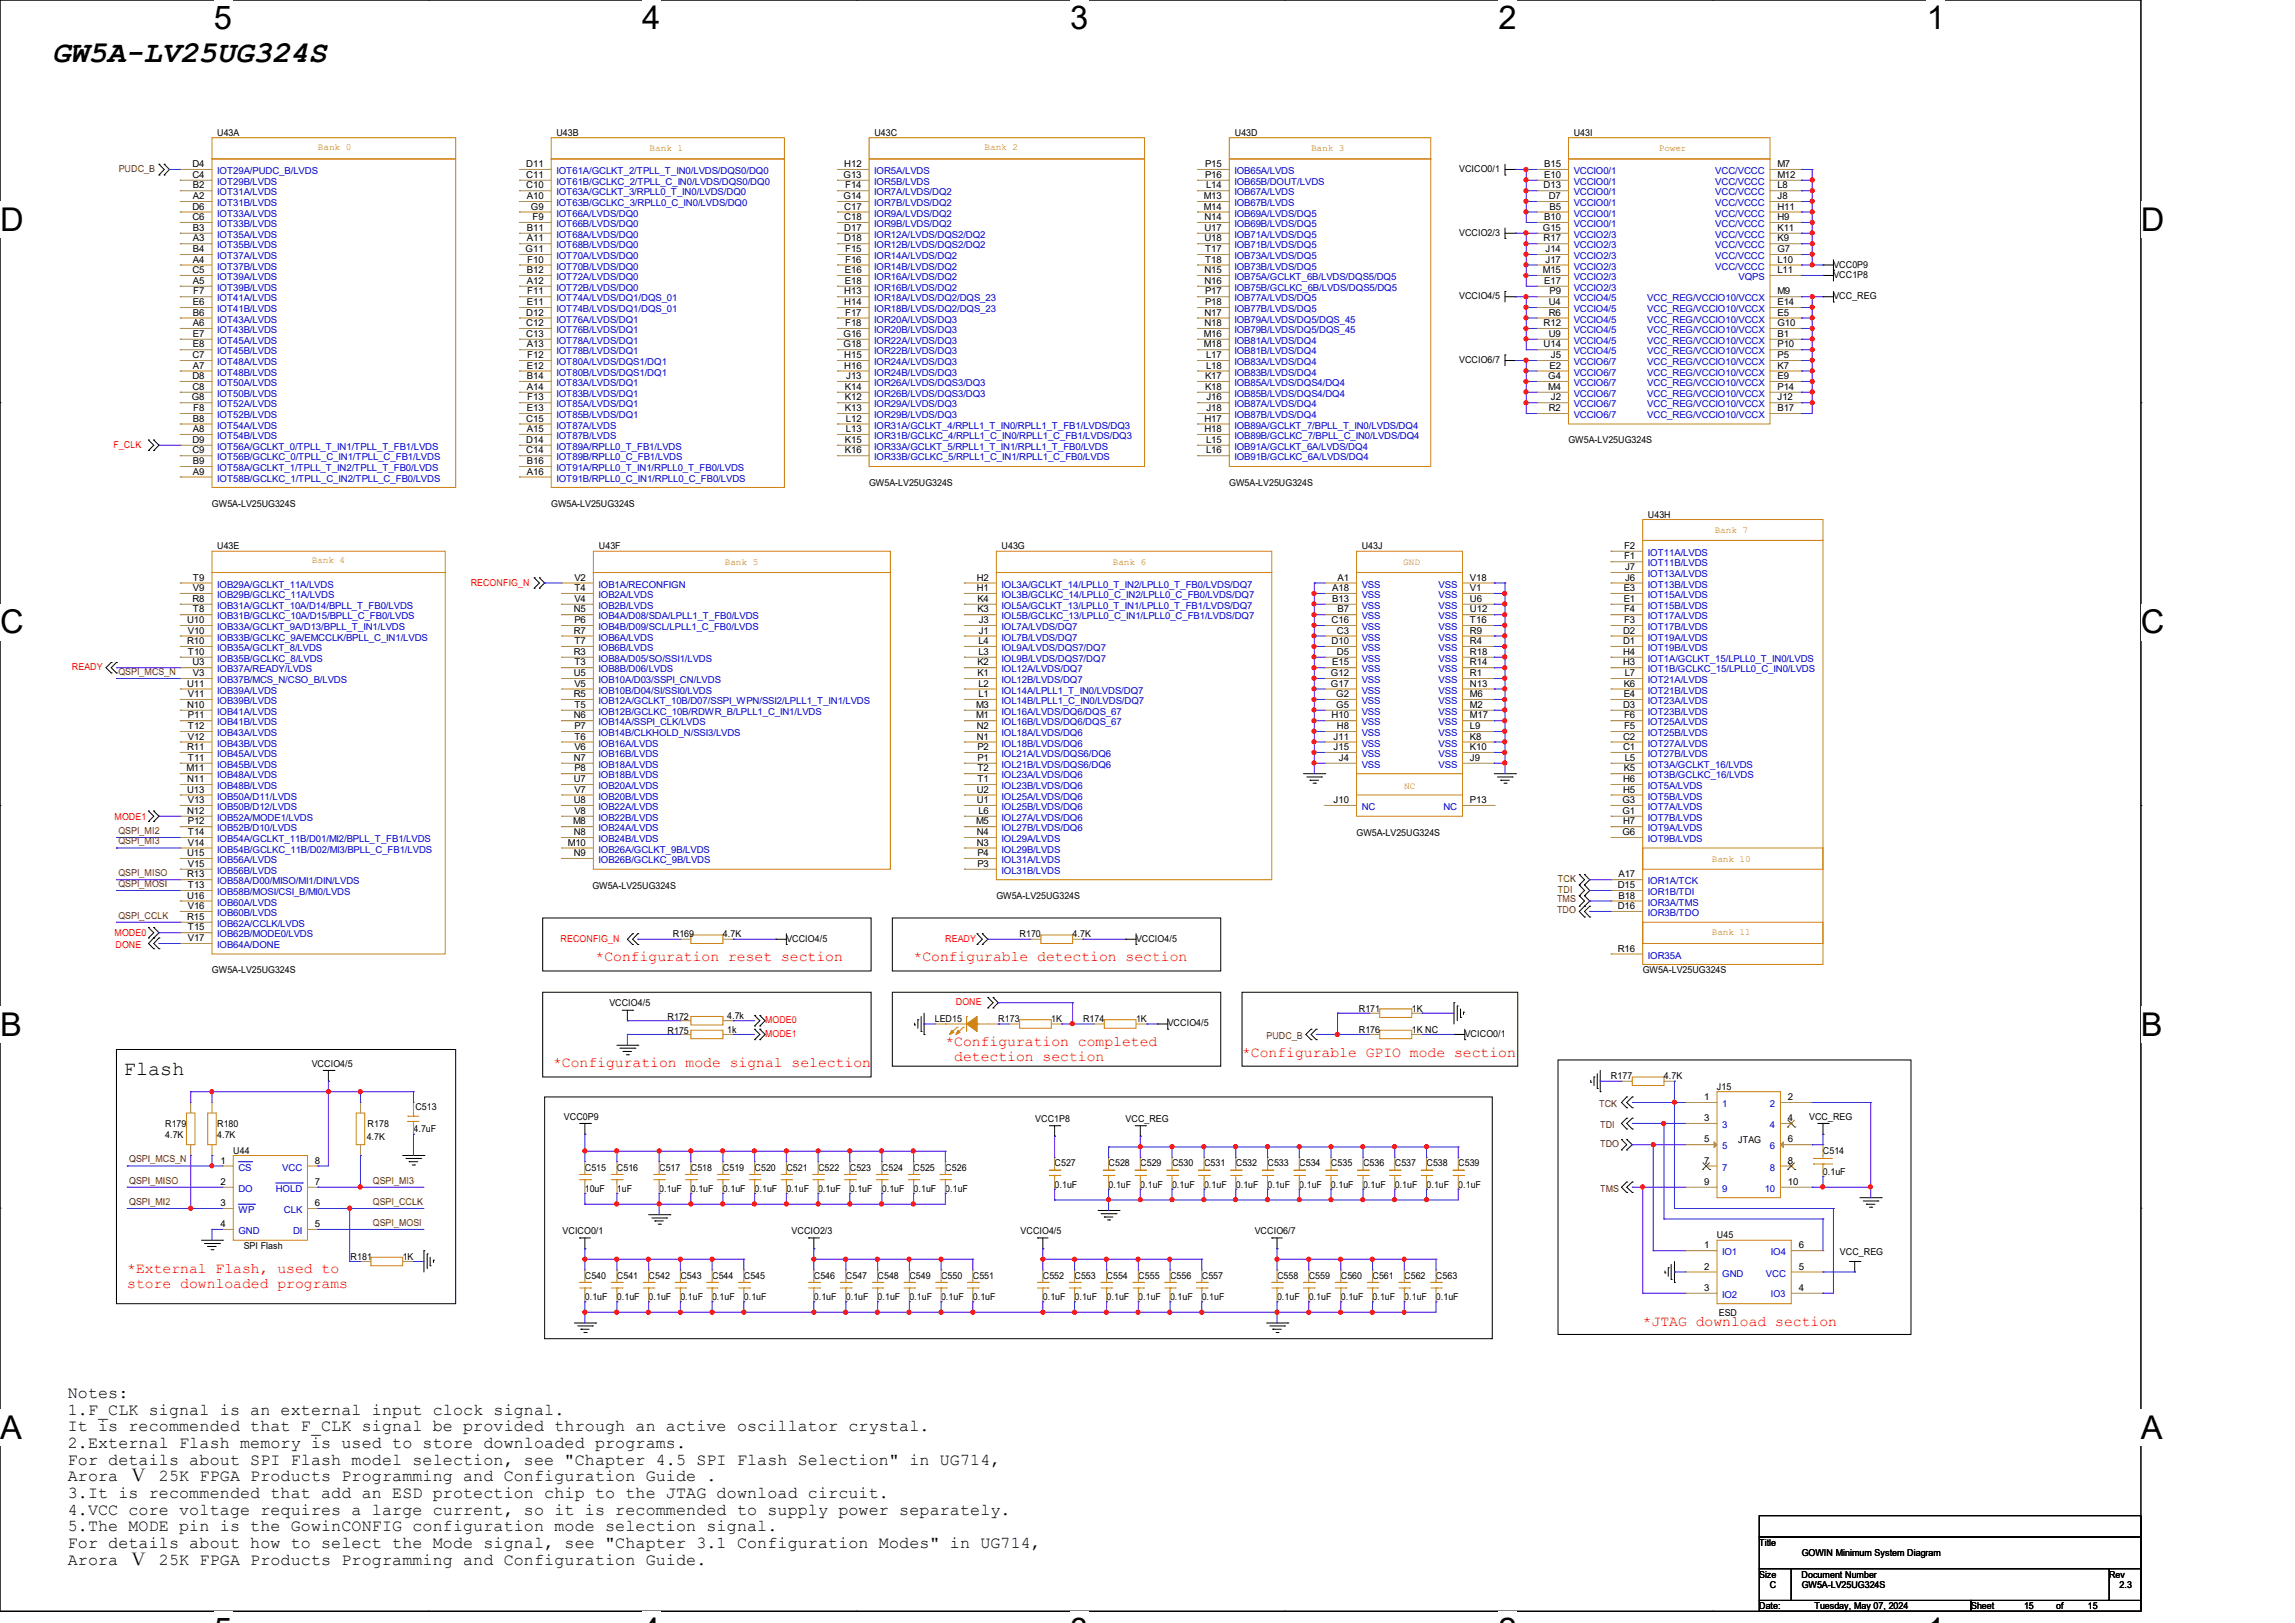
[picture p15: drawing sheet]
<svg xmlns="http://www.w3.org/2000/svg" width="297mm" height="210mm" viewBox="0 0 297 210" stroke-linecap="round" stroke-linejoin="round" font-family="sans-serif">
<defs><g id="words">
<g font-size="4.2">
<text x="27.7" y="3.8">5</text>
<text x="83.1" y="3.8">4</text>
<text x="138.5" y="3.8">3</text>
<text x="193.9" y="3.8">2</text>
<text x="249.3" y="3.8">1</text>
<text x="0" y="29.8">D</text>
<text x="277.1" y="29.8">D</text>
<text x="0" y="82">C</text>
<text x="277.1" y="82">C</text>
<text x="0" y="134.1">B</text>
<text x="277.1" y="134.1">B</text>
<text x="0" y="186.2">A</text>
<text x="277.1" y="186.2">A</text>
</g>
<text font-size="3.9" x="6.7" y="8">GW5A-LV25UG324S</text>
<text font-size="2.6" x="16" y="139.1">Flash</text>
<g font-size="2.2">
<text x="8.8" y="180.9">Notes:</text>
<text x="8.8" y="183">1.F_CLK signal is an external input clock signal.</text>
<text x="8.8" y="185.2">It is recommended that F_CLK signal be provided through an active oscillator crystal.</text>
<text x="8.8" y="187.4">2.External Flash memory is used to store downloaded programs.</text>
<text x="8.8" y="189.5">For details about SPI Flash model selection, see &quot;Chapter 4.5 SPI Flash Selection&quot; in UG714,</text>
<text x="8.8" y="191.7">Arora Ⅴ 25K FPGA Products Programming and Configuration Guide .</text>
<text x="8.8" y="193.8">3.It is recommended that add an ESD protection chip to the JTAG download circuit.</text>
<text x="8.8" y="196">4.VCC core voltage requires a large current, so it is recommended to supply power separately.</text>
<text x="8.8" y="198.2">5.The MODE pin is the GowinCONFIG configuration mode selection signal.</text>
<text x="8.8" y="200.3">For details about how to select the Mode signal, see &quot;Chapter 3.1 Configuration Modes&quot; in UG714,</text>
<text x="8.8" y="202.5">Arora Ⅴ 25K FPGA Products Programming and Configuration Guide.</text>
</g>
<g font-size="1.9" fill="#f00">
<text x="77.1" y="124.4">*Configuration reset section</text>
<text x="118.2" y="124.4">*Configurable detection section</text>
<text x="122.3" y="135.3">*Configuration completed</text>
<text x="123.5" y="137.2">detection section</text>
<text x="160.7" y="136.7">*Configurable GPIO mode section</text>
<text x="71.6" y="138.1">*Configuration mode signal selection</text>
<text x="16.5" y="164.7">*External Flash, used to</text>
<text x="16.5" y="166.6">store downloaded programs</text>
<text x="212.6" y="171.6">*JTAG download section</text>
</g>
<g font-size="1.2">
<text x="28.1" y="17.6">U43A</text>
<text x="72" y="17.6">U43B</text>
<text x="113.2" y="17.6">U43C</text>
<text x="159.8" y="17.6">U43D</text>
<text x="203.7" y="17.6">U43I</text>
<text x="24.9" y="21.6">D4</text>
<text x="24.9" y="23">C4</text>
<text x="68.1" y="21.6">D11</text>
<text x="68.1" y="23">C11</text>
<text x="109.2" y="23">G13</text>
<text x="109.3" y="21.6">H12</text>
<text x="156" y="21.6">P15</text>
<text x="156" y="23">P16</text>
<text x="188.8" y="22.3">VCICO0/1</text>
<text x="199.8" y="21.6">B15</text>
<text x="199.8" y="23">E10</text>
<text x="230" y="23">M12</text>
<text x="230" y="21.6">M7</text>
<text x="24.9" y="27.1">D6</text>
<text x="24.9" y="28.5">C6</text>
<text x="25" y="24.4">B2</text>
<text x="25" y="25.8">A2</text>
<text x="25" y="29.9">B3</text>
<text x="68.1" y="24.4">C10</text>
<text x="68.2" y="25.8">A10</text>
<text x="68.2" y="29.9">B11</text>
<text x="68.7" y="27.1">G9</text>
<text x="68.9" y="28.5">F9</text>
<text x="109.2" y="25.8">G14</text>
<text x="109.3" y="27.1">C17</text>
<text x="109.3" y="28.5">C18</text>
<text x="109.3" y="29.9">D17</text>
<text x="109.4" y="24.4">F14</text>
<text x="155.8" y="25.8">M13</text>
<text x="155.8" y="27.1">M14</text>
<text x="155.9" y="28.5">N14</text>
<text x="155.9" y="29.9">U17</text>
<text x="156.1" y="24.4">L14</text>
<text x="199.7" y="29.9">G15</text>
<text x="199.8" y="24.4">D13</text>
<text x="199.8" y="28.5">B10</text>
<text x="200.4" y="25.8">D7</text>
<text x="200.5" y="27.1">B5</text>
<text x="230" y="29.9">K11</text>
<text x="230" y="28.5">H9</text>
<text x="230" y="27.1">H11</text>
<text x="230" y="25.8">J8</text>
<text x="230" y="24.4">L8</text>
<text x="24.9" y="35.3">C5</text>
<text x="25" y="31.2">A3</text>
<text x="25" y="32.6">B4</text>
<text x="25" y="34">A4</text>
<text x="68" y="32.6">G11</text>
<text x="68.2" y="31.2">A11</text>
<text x="68.2" y="35.3">B12</text>
<text x="68.2" y="34">F10</text>
<text x="109.3" y="31.2">D18</text>
<text x="109.3" y="35.3">E16</text>
<text x="109.4" y="32.6">F15</text>
<text x="109.4" y="34">F16</text>
<text x="155.9" y="31.2">U18</text>
<text x="155.9" y="35.3">N15</text>
<text x="156" y="32.6">T17</text>
<text x="156" y="34">T18</text>
<text x="188.8" y="30.5">VCCIO2/3</text>
<text x="199.7" y="35.3">M15</text>
<text x="199.8" y="31.2">R17</text>
<text x="200" y="32.6">J14</text>
<text x="200" y="34">J17</text>
<text x="230" y="34">L10</text>
<text x="230" y="32.6">G7</text>
<text x="230" y="31.2">K9</text>
<text x="230" y="35.3">L11</text>
<text x="237.3" y="34.6">VCC0P9</text>
<text x="237.3" y="36">VCC1P8</text>
<text x="25" y="36.7">A5</text>
<text x="25" y="39.5">E6</text>
<text x="25" y="40.9">B6</text>
<text x="25" y="38.1">F7</text>
<text x="68.1" y="40.9">D12</text>
<text x="68.2" y="36.7">A12</text>
<text x="68.2" y="39.5">E11</text>
<text x="68.2" y="38.1">F11</text>
<text x="109.3" y="38.1">H13</text>
<text x="109.3" y="39.5">H14</text>
<text x="109.3" y="36.7">E18</text>
<text x="109.4" y="40.9">F17</text>
<text x="155.9" y="36.7">N16</text>
<text x="155.9" y="40.9">N17</text>
<text x="156" y="38.1">P17</text>
<text x="156" y="39.5">P18</text>
<text x="188.8" y="38.7">VCCIO4/5</text>
<text x="199.8" y="36.7">E17</text>
<text x="200.4" y="39.5">U4</text>
<text x="200.4" y="40.9">R6</text>
<text x="200.5" y="38.1">P9</text>
<text x="230" y="38.1">M9</text>
<text x="230" y="40.9">E5</text>
<text x="230" y="39.5">E14</text>
<text x="237.3" y="38.7">VCC_REG</text>
<text x="24.9" y="46.4">C7</text>
<text x="25" y="42.2">A6</text>
<text x="25" y="43.6">E7</text>
<text x="25" y="45">E8</text>
<text x="25" y="47.7">A7</text>
<text x="68.1" y="42.2">C12</text>
<text x="68.1" y="43.6">C13</text>
<text x="68.2" y="45">A13</text>
<text x="68.2" y="47.7">E12</text>
<text x="68.2" y="46.4">F12</text>
<text x="109.2" y="43.6">G16</text>
<text x="109.2" y="45">G18</text>
<text x="109.3" y="46.4">H15</text>
<text x="109.3" y="47.7">H16</text>
<text x="109.4" y="42.2">F18</text>
<text x="155.8" y="43.6">M16</text>
<text x="155.8" y="45">M18</text>
<text x="155.9" y="42.2">N18</text>
<text x="156.1" y="46.4">L17</text>
<text x="156.1" y="47.7">L18</text>
<text x="188.8" y="46.9">VCCIO6/7</text>
<text x="199.8" y="42.2">R12</text>
<text x="199.8" y="45">U14</text>
<text x="200.4" y="43.6">U9</text>
<text x="200.5" y="47.7">E2</text>
<text x="200.7" y="46.4">J5</text>
<text x="230" y="47.7">K7</text>
<text x="230" y="46.4">P5</text>
<text x="230" y="45">P10</text>
<text x="230" y="43.6">B1</text>
<text x="230" y="42.2">G10</text>
<text x="24.8" y="51.8">G8</text>
<text x="24.9" y="49.1">D8</text>
<text x="24.9" y="50.5">C8</text>
<text x="25" y="53.2">F8</text>
<text x="68.2" y="49.1">B14</text>
<text x="68.2" y="50.5">A14</text>
<text x="68.2" y="53.2">E13</text>
<text x="68.2" y="51.8">F13</text>
<text x="109.3" y="50.5">K14</text>
<text x="109.3" y="51.8">K12</text>
<text x="109.3" y="53.2">K13</text>
<text x="109.5" y="49.1">J13</text>
<text x="156" y="49.1">K17</text>
<text x="156" y="50.5">K18</text>
<text x="156.1" y="51.8">J16</text>
<text x="156.1" y="53.2">J18</text>
<text x="200.4" y="49.1">G4</text>
<text x="200.4" y="50.5">M4</text>
<text x="200.4" y="53.2">R2</text>
<text x="200.7" y="51.8">J2</text>
<text x="230" y="51.8">J12</text>
<text x="230" y="50.5">P14</text>
<text x="230" y="49.1">E9</text>
<text x="230" y="53.2">B17</text>
<text x="24.9" y="57.3">D9</text>
<text x="24.9" y="58.7">C9</text>
<text x="25" y="54.6">B8</text>
<text x="25" y="55.9">A8</text>
<text x="68.1" y="54.6">C15</text>
<text x="68.1" y="57.3">D14</text>
<text x="68.1" y="58.7">C14</text>
<text x="68.2" y="55.9">A15</text>
<text x="109.3" y="57.3">K15</text>
<text x="109.3" y="58.7">K16</text>
<text x="109.5" y="54.6">L12</text>
<text x="109.5" y="55.9">L13</text>
<text x="155.9" y="54.6">H17</text>
<text x="155.9" y="55.9">H18</text>
<text x="156.1" y="57.3">L15</text>
<text x="156.1" y="58.7">L16</text>
<text x="203" y="57.4">GW5A-LV25UG324S</text>
<text x="25" y="60.1">B9</text>
<text x="25" y="61.4">A9</text>
<text x="27.4" y="65.6">GW5A-LV25UG324S</text>
<text x="68.2" y="60.1">B16</text>
<text x="68.2" y="61.4">A16</text>
<text x="71.3" y="65.6">GW5A-LV25UG324S</text>
<text x="112.5" y="62.9">GW5A-LV25UG324S</text>
<text x="159.1" y="62.9">GW5A-LV25UG324S</text>
<text x="28.1" y="71.1">U43E</text>
<text x="77.5" y="71.1">U43F</text>
<text x="129.6" y="71.1">U43G</text>
<text x="176.2" y="71.1">U43J</text>
<text x="210.2" y="71">F2</text>
<text x="213.3" y="67">U43H</text>
<text x="24.9" y="77.9">R8</text>
<text x="25" y="75.1">T9</text>
<text x="25" y="76.5">V9</text>
<text x="74.3" y="75.1">V2</text>
<text x="74.3" y="76.5">T4</text>
<text x="74.3" y="77.9">V4</text>
<text x="126.4" y="75.1">H2</text>
<text x="126.4" y="76.5">H1</text>
<text x="126.5" y="77.9">K4</text>
<text x="172.4" y="76.5">A18</text>
<text x="172.4" y="77.9">B13</text>
<text x="173.1" y="75.1">A1</text>
<text x="190.2" y="77.9">U6</text>
<text x="190.2" y="76.5">V1</text>
<text x="190.2" y="75.1">V18</text>
<text x="210.1" y="76.5">E3</text>
<text x="210.1" y="77.9">E1</text>
<text x="210.2" y="72.4">F1</text>
<text x="210.3" y="73.8">J7</text>
<text x="210.3" y="75.1">J6</text>
<text x="24.2" y="80.6">U10</text>
<text x="24.2" y="83.4">R10</text>
<text x="24.3" y="82">V10</text>
<text x="25" y="79.2">T8</text>
<text x="74.2" y="79.2">N5</text>
<text x="74.2" y="82">R7</text>
<text x="74.3" y="80.6">P6</text>
<text x="74.3" y="83.4">T7</text>
<text x="126.5" y="79.2">K3</text>
<text x="126.6" y="83.4">L4</text>
<text x="126.7" y="80.6">J3</text>
<text x="126.7" y="82">J1</text>
<text x="172.3" y="80.6">C16</text>
<text x="172.3" y="83.4">D10</text>
<text x="173" y="82">C3</text>
<text x="173.1" y="79.2">B7</text>
<text x="190.2" y="83.4">R4</text>
<text x="190.2" y="82">R9</text>
<text x="190.2" y="80.6">T16</text>
<text x="190.2" y="79.2">U12</text>
<text x="210.1" y="82">D2</text>
<text x="210.1" y="83.4">D1</text>
<text x="210.2" y="79.2">F4</text>
<text x="210.2" y="80.6">F3</text>
<text x="24.2" y="88.9">U11</text>
<text x="24.3" y="84.8">T10</text>
<text x="24.9" y="86.1">U3</text>
<text x="25" y="87.5">V3</text>
<text x="74.2" y="84.8">R3</text>
<text x="74.2" y="87.5">U5</text>
<text x="74.3" y="86.1">T3</text>
<text x="74.3" y="88.9">V5</text>
<text x="126.5" y="86.1">K2</text>
<text x="126.5" y="87.5">K1</text>
<text x="126.6" y="88.9">L2</text>
<text x="126.6" y="84.8">L3</text>
<text x="172.2" y="87.5">G12</text>
<text x="172.2" y="88.9">G17</text>
<text x="172.4" y="86.1">E15</text>
<text x="173" y="84.8">D5</text>
<text x="190.2" y="88.9">N13</text>
<text x="190.2" y="87.5">R1</text>
<text x="190.2" y="86.1">R14</text>
<text x="190.2" y="84.8">R18</text>
<text x="210.1" y="84.8">H4</text>
<text x="210.1" y="86.1">H3</text>
<text x="210.1" y="88.9">K6</text>
<text x="210.3" y="87.5">L7</text>
<text x="24.2" y="91.6">N10</text>
<text x="24.3" y="90.2">V11</text>
<text x="24.3" y="93">P11</text>
<text x="24.3" y="94.4">T12</text>
<text x="24.3" y="95.7">V12</text>
<text x="74.2" y="90.2">R5</text>
<text x="74.2" y="93">N6</text>
<text x="74.3" y="91.6">T5</text>
<text x="74.3" y="94.4">P7</text>
<text x="74.3" y="95.7">T6</text>
<text x="126.3" y="91.6">M3</text>
<text x="126.3" y="93">M1</text>
<text x="126.4" y="94.4">N2</text>
<text x="126.4" y="95.7">N1</text>
<text x="126.6" y="90.2">L1</text>
<text x="172.3" y="93">H10</text>
<text x="172.6" y="95.7">J11</text>
<text x="172.9" y="90.2">G2</text>
<text x="172.9" y="91.6">G5</text>
<text x="173" y="94.4">H8</text>
<text x="190.2" y="95.7">K8</text>
<text x="190.2" y="94.4">L9</text>
<text x="190.2" y="93">M17</text>
<text x="190.2" y="91.6">M2</text>
<text x="190.2" y="90.2">M6</text>
<text x="210.1" y="91.6">D3</text>
<text x="210.1" y="95.7">C2</text>
<text x="210.1" y="90.2">E4</text>
<text x="210.2" y="93">F6</text>
<text x="210.2" y="94.4">F5</text>
<text x="24.1" y="99.8">M11</text>
<text x="24.2" y="97.1">R11</text>
<text x="24.2" y="101.2">N11</text>
<text x="24.3" y="98.5">T11</text>
<text x="74.2" y="98.5">N7</text>
<text x="74.2" y="101.2">U7</text>
<text x="74.3" y="97.1">V6</text>
<text x="74.3" y="99.8">P8</text>
<text x="126.5" y="97.1">P2</text>
<text x="126.5" y="98.5">P1</text>
<text x="126.5" y="99.8">T2</text>
<text x="126.5" y="101.2">T1</text>
<text x="172.6" y="97.1">J15</text>
<text x="173.3" y="98.5">J4</text>
<text x="190.2" y="98.5">J9</text>
<text x="190.2" y="97.1">K10</text>
<text x="210.1" y="97.1">C1</text>
<text x="210.1" y="101.2">H6</text>
<text x="210.1" y="99.8">K5</text>
<text x="210.3" y="98.5">L5</text>
<text x="24.2" y="102.6">U13</text>
<text x="24.2" y="105.3">N12</text>
<text x="24.3" y="103.9">V13</text>
<text x="24.3" y="106.7">P12</text>
<text x="74.2" y="106.7">M8</text>
<text x="74.2" y="103.9">U8</text>
<text x="74.3" y="102.6">V7</text>
<text x="74.3" y="105.3">V8</text>
<text x="126.3" y="106.7">M5</text>
<text x="126.4" y="102.6">U2</text>
<text x="126.4" y="103.9">U1</text>
<text x="126.6" y="105.3">L6</text>
<text x="172.6" y="103.9">J10</text>
<text x="190.2" y="103.9">P13</text>
<text x="210" y="103.9">G3</text>
<text x="210" y="105.3">G1</text>
<text x="210.1" y="102.6">H5</text>
<text x="210.1" y="106.7">H7</text>
<text x="24.2" y="110.8">U15</text>
<text x="24.2" y="113.5">R13</text>
<text x="24.3" y="108.1">T14</text>
<text x="24.3" y="109.4">V14</text>
<text x="24.3" y="112.2">V15</text>
<text x="73.5" y="109.4">M10</text>
<text x="74.2" y="108.1">N8</text>
<text x="74.2" y="110.8">N9</text>
<text x="126.4" y="108.1">N4</text>
<text x="126.4" y="109.4">N3</text>
<text x="126.5" y="110.8">P4</text>
<text x="126.5" y="112.2">P3</text>
<text x="175.6" y="108.1">GW5A-LV25UG324S</text>
<text x="209.5" y="113.5">A17</text>
<text x="210" y="108.1">G6</text>
<text x="24.2" y="116.3">U16</text>
<text x="24.2" y="119">R15</text>
<text x="24.3" y="114.9">T13</text>
<text x="24.3" y="117.6">V16</text>
<text x="76.7" y="115">GW5A-LV25UG324S</text>
<text x="128.9" y="116.4">GW5A-LV25UG324S</text>
<text x="209.4" y="114.9">D15</text>
<text x="209.4" y="117.6">D16</text>
<text x="209.5" y="116.3">B18</text>
<text x="24.3" y="120.4">T15</text>
<text x="24.3" y="121.8">V17</text>
<text x="27.4" y="125.9">GW5A-LV25UG324S</text>
<text x="87.1" y="121.3">R169</text>
<text x="93.6" y="121.3">4.7K</text>
<text x="101.8" y="121.8">VCCIO4/5</text>
<text x="131.9" y="121.3">R170</text>
<text x="138.8" y="121.3">4.7K</text>
<text x="147" y="121.8">VCCIO4/5</text>
<text x="209.4" y="123.1">R16</text>
<text x="212.6" y="125.9">GW5A-LV25UG324S</text>
<text x="78.9" y="130.2">VCCIO4/5</text>
<text x="86.4" y="132">R172</text>
<text x="94.1" y="131.9">4.7k</text>
<text x="175.8" y="130.9">R171</text>
<text x="182.7" y="130.9">1K</text>
<text x="86.4" y="133.8">R175</text>
<text x="94.1" y="133.6">1k</text>
<text x="121" y="132.2">LED15</text>
<text x="129.2" y="132.2">R173</text>
<text x="136.1" y="132.2">1K</text>
<text x="140.2" y="132.2">R174</text>
<text x="147" y="132.2">1K</text>
<text x="151.1" y="132.8">VCCIO4/5</text>
<text x="175.8" y="133.6">R176</text>
<text x="182.7" y="133.6">1K NC</text>
<text x="189.6" y="134.2">VCICO0/1</text>
<text x="40.3" y="138">VCCIO4/5</text>
<text x="53.8" y="143.6">C513</text>
<text x="208.5" y="139.7">R177</text>
<text x="215.3" y="139.7">4.7K</text>
<text x="220.5" y="142.4">1</text>
<text x="222.2" y="141.1">J15</text>
<text x="231.4" y="142.4">2</text>
<text x="21.4" y="145.8">R179</text>
<text x="21.4" y="147.2">4.7K</text>
<text x="28.1" y="145.8">R180</text>
<text x="28.1" y="147.2">4.7K</text>
<text x="30.2" y="149.3">U44</text>
<text x="47.5" y="147.5">4.7K</text>
<text x="47.6" y="145.8">R178</text>
<text x="53.5" y="146.5">4.7uF</text>
<text x="73" y="144.9">VCC0P9</text>
<text x="134" y="145.2">VCC1P8</text>
<text x="145.7" y="145.2">VCC_REG</text>
<text x="220.5" y="145.1">3</text>
<text x="220.5" y="147.8">5</text>
<text x="225" y="147.9">JTAG</text>
<text x="231.4" y="145.1">4</text>
<text x="231.4" y="147.8">6</text>
<text x="234.1" y="144.9">VCC_REG</text>
<text x="235.9" y="149.3">C514</text>
<text x="28.5" y="150.6">1</text>
<text x="28.5" y="153.3">2</text>
<text x="40.8" y="153.3">7</text>
<text x="40.8" y="150.6">8</text>
<text x="75.7" y="151.5">C515</text>
<text x="75.7" y="154.2">10uF</text>
<text x="79.8" y="151.5">C516</text>
<text x="79.8" y="154.2">1uF</text>
<text x="85.3" y="151.5">C517</text>
<text x="85.3" y="154.2">0.1uF</text>
<text x="89.4" y="151.5">C518</text>
<text x="89.4" y="154.2">0.1uF</text>
<text x="93.6" y="151.5">C519</text>
<text x="93.6" y="154.2">0.1uF</text>
<text x="97.7" y="151.5">C520</text>
<text x="97.7" y="154.2">0.1uF</text>
<text x="101.8" y="151.5">C521</text>
<text x="101.8" y="154.2">0.1uF</text>
<text x="105.9" y="151.5">C522</text>
<text x="105.9" y="154.2">0.1uF</text>
<text x="110" y="151.5">C523</text>
<text x="110" y="154.2">0.1uF</text>
<text x="114.1" y="151.5">C524</text>
<text x="114.1" y="154.2">0.1uF</text>
<text x="118.2" y="151.5">C525</text>
<text x="118.2" y="154.2">0.1uF</text>
<text x="122.3" y="151.5">C526</text>
<text x="122.3" y="154.2">0.1uF</text>
<text x="136.5" y="150.9">C527</text>
<text x="136.5" y="153.7">0.1uF</text>
<text x="143.5" y="150.9">C528</text>
<text x="143.5" y="153.7">0.1uF</text>
<text x="147.6" y="150.9">C529</text>
<text x="147.6" y="153.7">0.1uF</text>
<text x="151.7" y="150.9">C530</text>
<text x="151.7" y="153.7">0.1uF</text>
<text x="155.8" y="150.9">C531</text>
<text x="155.8" y="153.7">0.1uF</text>
<text x="159.9" y="150.9">C532</text>
<text x="159.9" y="153.7">0.1uF</text>
<text x="164" y="150.9">C533</text>
<text x="164" y="153.7">0.1uF</text>
<text x="168.1" y="150.9">C534</text>
<text x="168.1" y="153.7">0.1uF</text>
<text x="172.2" y="150.9">C535</text>
<text x="172.2" y="153.7">0.1uF</text>
<text x="176.4" y="150.9">C536</text>
<text x="176.4" y="153.7">0.1uF</text>
<text x="180.5" y="150.9">C537</text>
<text x="180.5" y="153.7">0.1uF</text>
<text x="184.6" y="150.9">C538</text>
<text x="184.6" y="153.7">0.1uF</text>
<text x="188.7" y="150.9">C539</text>
<text x="188.7" y="153.7">0.1uF</text>
<text x="220.5" y="150.6">7</text>
<text x="220.5" y="153.3">9</text>
<text x="231.4" y="150.6">8</text>
<text x="231.4" y="153.3">10</text>
<text x="235.9" y="152">0.1uF</text>
<text x="28.5" y="156.1">3</text>
<text x="28.5" y="158.8">4</text>
<text x="31.5" y="161.6">SPI Flash</text>
<text x="40.8" y="158.8">5</text>
<text x="40.8" y="156.1">6</text>
<text x="72.8" y="159.7">VCICO0/1</text>
<text x="102.4" y="159.7">VCCIO2/3</text>
<text x="132.1" y="159.7">VCCIO4/5</text>
<text x="162.4" y="159.7">VCCIO6/7</text>
<text x="220.5" y="161.5">1</text>
<text x="222.2" y="160.2">U45</text>
<text x="232.8" y="161.5">6</text>
<text x="45.4" y="163">R181</text>
<text x="52.1" y="163">1K</text>
<text x="75.7" y="165.5">C540</text>
<text x="79.8" y="165.5">C541</text>
<text x="83.9" y="165.5">C542</text>
<text x="88.1" y="165.5">C543</text>
<text x="92.2" y="165.5">C544</text>
<text x="96.3" y="165.5">C545</text>
<text x="105.3" y="165.5">C546</text>
<text x="109.5" y="165.5">C547</text>
<text x="113.6" y="165.5">C548</text>
<text x="117.7" y="165.5">C549</text>
<text x="121.8" y="165.5">C550</text>
<text x="125.9" y="165.5">C551</text>
<text x="135" y="165.5">C552</text>
<text x="139.1" y="165.5">C553</text>
<text x="143.2" y="165.5">C554</text>
<text x="147.3" y="165.5">C555</text>
<text x="151.4" y="165.5">C556</text>
<text x="155.5" y="165.5">C557</text>
<text x="165.3" y="165.5">C558</text>
<text x="169.4" y="165.5">C559</text>
<text x="173.5" y="165.5">C560</text>
<text x="177.6" y="165.5">C561</text>
<text x="181.7" y="165.5">C562</text>
<text x="185.8" y="165.5">C563</text>
<text x="220.5" y="167">3</text>
<text x="220.5" y="164.3">2</text>
<text x="232.8" y="167">4</text>
<text x="232.8" y="164.3">5</text>
<text x="238.1" y="162.4">VCC_REG</text>
<text x="75.7" y="168.2">0.1uF</text>
<text x="79.8" y="168.2">0.1uF</text>
<text x="83.9" y="168.2">0.1uF</text>
<text x="88.1" y="168.2">0.1uF</text>
<text x="92.2" y="168.2">0.1uF</text>
<text x="96.3" y="168.2">0.1uF</text>
<text x="105.3" y="168.2">0.1uF</text>
<text x="109.5" y="168.2">0.1uF</text>
<text x="113.6" y="168.2">0.1uF</text>
<text x="117.7" y="168.2">0.1uF</text>
<text x="121.8" y="168.2">0.1uF</text>
<text x="125.9" y="168.2">0.1uF</text>
<text x="135" y="168.2">0.1uF</text>
<text x="139.1" y="168.2">0.1uF</text>
<text x="143.2" y="168.2">0.1uF</text>
<text x="147.3" y="168.2">0.1uF</text>
<text x="151.4" y="168.2">0.1uF</text>
<text x="155.5" y="168.2">0.1uF</text>
<text x="165.3" y="168.2">0.1uF</text>
<text x="169.4" y="168.2">0.1uF</text>
<text x="173.5" y="168.2">0.1uF</text>
<text x="177.6" y="168.2">0.1uF</text>
<text x="181.7" y="168.2">0.1uF</text>
<text x="185.8" y="168.2">0.1uF</text>
<text x="222.5" y="170.3">ESD</text>
<text x="227.7" y="200">Title</text>
<text x="233.2" y="201.4">GOWIN Minimum System Diagram</text>
<text x="227.7" y="204.1">Size</text>
<text x="227.7" y="208.2">Date:</text>
<text x="229.1" y="205.5">C</text>
<text x="233.2" y="204.1">Document Number</text>
<text x="233.2" y="205.5">GW5A-LV25UG324S</text>
<text x="234.8" y="208.2">Tuesday, May 07, 2024</text>
<text x="255.1" y="208.2">Sheet</text>
<text x="262" y="208.2">15</text>
<text x="266.1" y="208.2">of</text>
<text x="270.2" y="208.2">15</text>
<text x="273" y="204.1">Rev</text>
<text x="274.3" y="205.5">2.3</text>
</g>
<g font-size="1.2" fill="#800000">
<text x="15.4" y="22.3">PUDC_B</text>
<text x="15.3" y="87.3">QSPI_MCS_N</text>
<text x="15.3" y="107.9">QSPI_MI2</text>
<text x="15.3" y="113.4">QSPI_MISO</text>
<text x="15.3" y="109.3">QSPI_MI3</text>
<text x="15.3" y="114.8">QSPI_MOSI</text>
<text x="15.3" y="118.9">QSPI_CCLK</text>
<text x="201.5" y="116.8">TMS</text>
<text x="201.5" y="118.2">TDO</text>
<text x="201.6" y="114.2">TCK</text>
<text x="201.6" y="115.5">TDI</text>
<text x="163.9" y="134.4">PUDC_B</text>
<text x="207" y="143.3">TCK</text>
<text x="207.1" y="146">TDI</text>
<text x="207.1" y="148.5">TDO</text>
<text x="16.7" y="150.4">QSPI_MCS_N</text>
<text x="16.7" y="153.2">QSPI_MISO</text>
<text x="16.7" y="155.9">QSPI_MI2</text>
<text x="48.3" y="153.2">QSPI_MI3</text>
<text x="48.3" y="155.9">QSPI_CCLK</text>
<text x="207.1" y="154.2">TMS</text>
<text x="48.3" y="158.6">QSPI_MOSI</text>
</g>
<g font-size="1.2" fill="#00c">
<text x="28.1" y="22.5">IOT29A/PUDC_B/LVDS</text>
<text x="28.1" y="23.9">IOT29B/LVDS</text>
<text x="72" y="22.5">IOT61A/GCLKT_2/TPLL_T_IN0/LVDS/DQS0/DQ0</text>
<text x="72" y="23.9">IOT61B/GCLKC_2/TPLL_C_IN0/LVDS/DQS0/DQ0</text>
<text x="113.2" y="22.5">IOR5A/LVDS</text>
<text x="113.2" y="23.9">IOR5B/LVDS</text>
<text x="159.8" y="22.5">IOB65A/LVDS</text>
<text x="159.8" y="23.9">IOB65B/DOUT/LVDS</text>
<text x="203.7" y="22.5">VCCIO0/1</text>
<text x="203.7" y="23.9">VCCIO0/1</text>
<text x="222" y="23.9">VCC/VCCC</text>
<text x="222" y="22.5">VCC/VCCC</text>
<text x="28.1" y="25.3">IOT31A/LVDS</text>
<text x="28.1" y="26.7">IOT31B/LVDS</text>
<text x="28.1" y="28">IOT33A/LVDS</text>
<text x="28.1" y="29.4">IOT33B/LVDS</text>
<text x="72" y="25.3">IOT63A/GCLKT_3/RPLL0_T_IN0/LVDS/DQ0</text>
<text x="72" y="26.7">IOT63B/GCLKC_3/RPLL0_C_IN0/LVDS/DQ0</text>
<text x="72" y="28">IOT66A/LVDS/DQ0</text>
<text x="72" y="29.4">IOT66B/LVDS/DQ0</text>
<text x="113.2" y="25.3">IOR7A/LVDS/DQ2</text>
<text x="113.2" y="26.7">IOR7B/LVDS/DQ2</text>
<text x="113.2" y="28">IOR9A/LVDS/DQ2</text>
<text x="113.2" y="29.4">IOR9B/LVDS/DQ2</text>
<text x="159.8" y="25.3">IOB67A/LVDS</text>
<text x="159.8" y="26.7">IOB67B/LVDS</text>
<text x="159.8" y="28">IOB69A/LVDS/DQ5</text>
<text x="159.8" y="29.4">IOB69B/LVDS/DQ5</text>
<text x="203.7" y="25.3">VCCIO0/1</text>
<text x="203.7" y="26.7">VCCIO0/1</text>
<text x="203.7" y="28">VCCIO0/1</text>
<text x="203.7" y="29.4">VCCIO0/1</text>
<text x="222" y="29.4">VCC/VCCC</text>
<text x="222" y="28">VCC/VCCC</text>
<text x="222" y="26.7">VCC/VCCC</text>
<text x="222" y="25.3">VCC/VCCC</text>
<text x="28.1" y="30.8">IOT35A/LVDS</text>
<text x="28.1" y="32.1">IOT35B/LVDS</text>
<text x="28.1" y="33.5">IOT37A/LVDS</text>
<text x="28.1" y="34.9">IOT37B/LVDS</text>
<text x="72" y="30.8">IOT68A/LVDS/DQ0</text>
<text x="72" y="32.1">IOT68B/LVDS/DQ0</text>
<text x="72" y="33.5">IOT70A/LVDS/DQ0</text>
<text x="72" y="34.9">IOT70B/LVDS/DQ0</text>
<text x="113.2" y="30.8">IOR12A/LVDS/DQS2/DQ2</text>
<text x="113.2" y="32.1">IOR12B/LVDS/DQS2/DQ2</text>
<text x="113.2" y="33.5">IOR14A/LVDS/DQ2</text>
<text x="113.2" y="34.9">IOR14B/LVDS/DQ2</text>
<text x="159.8" y="30.8">IOB71A/LVDS/DQ5</text>
<text x="159.8" y="32.1">IOB71B/LVDS/DQ5</text>
<text x="159.8" y="33.5">IOB73A/LVDS/DQ5</text>
<text x="159.8" y="34.9">IOB73B/LVDS/DQ5</text>
<text x="203.7" y="30.8">VCCIO2/3</text>
<text x="203.7" y="32.1">VCCIO2/3</text>
<text x="203.7" y="33.5">VCCIO2/3</text>
<text x="203.7" y="34.9">VCCIO2/3</text>
<text x="222" y="34.9">VCC/VCCC</text>
<text x="222" y="33.5">VCC/VCCC</text>
<text x="222" y="32.1">VCC/VCCC</text>
<text x="222" y="30.8">VCC/VCCC</text>
<text x="28.1" y="36.2">IOT39A/LVDS</text>
<text x="28.1" y="37.6">IOT39B/LVDS</text>
<text x="28.1" y="39">IOT41A/LVDS</text>
<text x="28.1" y="40.4">IOT41B/LVDS</text>
<text x="28.1" y="41.7">IOT43A/LVDS</text>
<text x="72" y="36.2">IOT72A/LVDS/DQ0</text>
<text x="72" y="37.6">IOT72B/LVDS/DQ0</text>
<text x="72" y="39">IOT74A/LVDS/DQ1/DQS_01</text>
<text x="72" y="40.4">IOT74B/LVDS/DQ1/DQS_01</text>
<text x="72" y="41.7">IOT76A/LVDS/DQ1</text>
<text x="113.2" y="36.2">IOR16A/LVDS/DQ2</text>
<text x="113.2" y="37.6">IOR16B/LVDS/DQ2</text>
<text x="113.2" y="39">IOR18A/LVDS/DQ2/DQS_23</text>
<text x="113.2" y="40.4">IOR18B/LVDS/DQ2/DQS_23</text>
<text x="113.2" y="41.7">IOR20A/LVDS/DQ3</text>
<text x="159.8" y="36.2">IOB75A/GCLKT_6B/LVDS/DQS5/DQ5</text>
<text x="159.8" y="37.6">IOB75B/GCLKC_6B/LVDS/DQS5/DQ5</text>
<text x="159.8" y="39">IOB77A/LVDS/DQ5</text>
<text x="159.8" y="40.4">IOB77B/LVDS/DQ5</text>
<text x="159.8" y="41.7">IOB79A/LVDS/DQ5/DQS_45</text>
<text x="203.7" y="36.2">VCCIO2/3</text>
<text x="203.7" y="37.6">VCCIO2/3</text>
<text x="203.7" y="39">VCCIO4/5</text>
<text x="203.7" y="40.4">VCCIO4/5</text>
<text x="203.7" y="41.7">VCCIO4/5</text>
<text x="213.2" y="39">VCC_REG/VCCIO10/VCCX</text>
<text x="213.2" y="41.7">VCC_REG/VCCIO10/VCCX</text>
<text x="213.2" y="40.4">VCC_REG/VCCIO10/VCCX</text>
<text x="225" y="36.2">VQPS</text>
<text x="28.1" y="43.1">IOT43B/LVDS</text>
<text x="28.1" y="44.5">IOT45A/LVDS</text>
<text x="28.1" y="45.8">IOT45B/LVDS</text>
<text x="28.1" y="47.2">IOT48A/LVDS</text>
<text x="72" y="43.1">IOT76B/LVDS/DQ1</text>
<text x="72" y="44.5">IOT78A/LVDS/DQ1</text>
<text x="72" y="45.8">IOT78B/LVDS/DQ1</text>
<text x="72" y="47.2">IOT80A/LVDS/DQS1/DQ1</text>
<text x="113.2" y="43.1">IOR20B/LVDS/DQ3</text>
<text x="113.2" y="44.5">IOR22A/LVDS/DQ3</text>
<text x="113.2" y="45.8">IOR22B/LVDS/DQ3</text>
<text x="113.2" y="47.2">IOR24A/LVDS/DQ3</text>
<text x="159.8" y="43.1">IOB79B/LVDS/DQ5/DQS_45</text>
<text x="159.8" y="44.5">IOB81A/LVDS/DQ4</text>
<text x="159.8" y="45.8">IOB81B/LVDS/DQ4</text>
<text x="159.8" y="47.2">IOB83A/LVDS/DQ4</text>
<text x="203.7" y="43.1">VCCIO4/5</text>
<text x="203.7" y="44.5">VCCIO4/5</text>
<text x="203.7" y="45.8">VCCIO4/5</text>
<text x="203.7" y="47.2">VCCIO6/7</text>
<text x="213.2" y="47.2">VCC_REG/VCCIO10/VCCX</text>
<text x="213.2" y="45.8">VCC_REG/VCCIO10/VCCX</text>
<text x="213.2" y="44.5">VCC_REG/VCCIO10/VCCX</text>
<text x="213.2" y="43.1">VCC_REG/VCCIO10/VCCX</text>
<text x="28.1" y="48.6">IOT48B/LVDS</text>
<text x="28.1" y="50">IOT50A/LVDS</text>
<text x="28.1" y="51.3">IOT50B/LVDS</text>
<text x="28.1" y="52.7">IOT52A/LVDS</text>
<text x="72" y="48.6">IOT80B/LVDS/DQS1/DQ1</text>
<text x="72" y="50">IOT83A/LVDS/DQ1</text>
<text x="72" y="51.3">IOT83B/LVDS/DQ1</text>
<text x="72" y="52.7">IOT85A/LVDS/DQ1</text>
<text x="113.2" y="48.6">IOR24B/LVDS/DQ3</text>
<text x="113.2" y="50">IOR26A/LVDS/DQS3/DQ3</text>
<text x="113.2" y="51.3">IOR26B/LVDS/DQS3/DQ3</text>
<text x="113.2" y="52.7">IOR29A/LVDS/DQ3</text>
<text x="159.8" y="48.6">IOB83B/LVDS/DQ4</text>
<text x="159.8" y="50">IOB85A/LVDS/DQS4/DQ4</text>
<text x="159.8" y="51.3">IOB85B/LVDS/DQS4/DQ4</text>
<text x="159.8" y="52.7">IOB87A/LVDS/DQ4</text>
<text x="203.7" y="48.6">VCCIO6/7</text>
<text x="203.7" y="50">VCCIO6/7</text>
<text x="203.7" y="51.3">VCCIO6/7</text>
<text x="203.7" y="52.7">VCCIO6/7</text>
<text x="213.2" y="52.7">VCC_REG/VCCIO10/VCCX</text>
<text x="213.2" y="51.3">VCC_REG/VCCIO10/VCCX</text>
<text x="213.2" y="50">VCC_REG/VCCIO10/VCCX</text>
<text x="213.2" y="48.6">VCC_REG/VCCIO10/VCCX</text>
<text x="28.1" y="54.1">IOT52B/LVDS</text>
<text x="28.1" y="55.5">IOT54A/LVDS</text>
<text x="28.1" y="56.8">IOT54B/LVDS</text>
<text x="28.1" y="58.2">IOT56A/GCLKT_0/TPLL_T_IN1/TPLL_T_FB1/LVDS</text>
<text x="28.1" y="59.6">IOT56B/GCLKC_0/TPLL_C_IN1/TPLL_C_FB1/LVDS</text>
<text x="72" y="54.1">IOT85B/LVDS/DQ1</text>
<text x="72" y="55.5">IOT87A/LVDS</text>
<text x="72" y="56.8">IOT87B/LVDS</text>
<text x="72" y="58.2">IOT89A/RPLL0_T_FB1/LVDS</text>
<text x="72" y="59.6">IOT89B/RPLL0_C_FB1/LVDS</text>
<text x="113.2" y="54.1">IOR29B/LVDS/DQ3</text>
<text x="113.2" y="55.5">IOR31A/GCLKT_4/RPLL1_T_IN0/RPLL1_T_FB1/LVDS/DQ3</text>
<text x="113.2" y="56.8">IOR31B/GCLKC_4/RPLL1_C_IN0/RPLL1_C_FB1/LVDS/DQ3</text>
<text x="113.2" y="58.2">IOR33A/GCLKT_5/RPLL1_T_IN1/RPLL1_T_FB0/LVDS</text>
<text x="113.2" y="59.6">IOR33B/GCLKC_5/RPLL1_C_IN1/RPLL1_C_FB0/LVDS</text>
<text x="159.8" y="54.1">IOB87B/LVDS/DQ4</text>
<text x="159.8" y="55.5">IOB89A/GCLKT_7/BPLL_T_IN0/LVDS/DQ4</text>
<text x="159.8" y="56.8">IOB89B/GCLKC_7/BPLL_C_IN0/LVDS/DQ4</text>
<text x="159.8" y="58.2">IOB91A/GCLKT_6A/LVDS/DQ4</text>
<text x="159.8" y="59.6">IOB91B/GCLKC_6A/LVDS/DQ4</text>
<text x="203.7" y="54.1">VCCIO6/7</text>
<text x="213.2" y="54.1">VCC_REG/VCCIO10/VCCX</text>
<text x="28.1" y="61">IOT58A/GCLKT_1/TPLL_T_IN2/TPLL_T_FB0/LVDS</text>
<text x="28.1" y="62.3">IOT58B/GCLKC_1/TPLL_C_IN2/TPLL_C_FB0/LVDS</text>
<text x="72" y="61">IOT91A/RPLL0_T_IN1/RPLL0_T_FB0/LVDS</text>
<text x="72" y="62.3">IOT91B/RPLL0_C_IN1/RPLL0_C_FB0/LVDS</text>
<text x="213.3" y="71.9">IOT11A/LVDS</text>
<text x="28.1" y="76">IOB29A/GCLKT_11A/LVDS</text>
<text x="28.1" y="77.4">IOB29B/GCLKC_11A/LVDS</text>
<text x="77.5" y="76">IOB1A/RECONFIGN</text>
<text x="77.5" y="77.4">IOB2A/LVDS</text>
<text x="129.6" y="76">IOL3A/GCLKT_14/LPLL0_T_IN2/LPLL0_T_FB0/LVDS/DQ7</text>
<text x="129.6" y="77.4">IOL3B/GCLKC_14/LPLL0_C_IN2/LPLL0_C_FB0/LVDS/DQ7</text>
<text x="176.2" y="76">VSS</text>
<text x="176.2" y="77.4">VSS</text>
<text x="186.2" y="77.4">VSS</text>
<text x="186.2" y="76">VSS</text>
<text x="213.3" y="73.3">IOT11B/LVDS</text>
<text x="213.3" y="74.7">IOT13A/LVDS</text>
<text x="213.3" y="76">IOT13B/LVDS</text>
<text x="213.3" y="77.4">IOT15A/LVDS</text>
<text x="28.1" y="78.8">IOB31A/GCLKT_10A/D14/BPLL_T_FB0/LVDS</text>
<text x="28.1" y="80.1">IOB31B/GCLKC_10A/D15/BPLL_C_FB0/LVDS</text>
<text x="28.1" y="81.5">IOB33A/GCLKT_9A/D13/BPLL_T_IN1/LVDS</text>
<text x="28.1" y="82.9">IOB33B/GCLKC_9A/EMCCLK/BPLL_C_IN1/LVDS</text>
<text x="77.5" y="78.8">IOB2B/LVDS</text>
<text x="77.5" y="80.1">IOB4A/D08/SDA/LPLL1_T_FB0/LVDS</text>
<text x="77.5" y="81.5">IOB4B/D09/SCL/LPLL1_C_FB0/LVDS</text>
<text x="77.5" y="82.9">IOB6A/LVDS</text>
<text x="129.6" y="78.8">IOL5A/GCLKT_13/LPLL0_T_IN1/LPLL0_T_FB1/LVDS/DQ7</text>
<text x="129.6" y="80.1">IOL5B/GCLKC_13/LPLL0_C_IN1/LPLL0_C_FB1/LVDS/DQ7</text>
<text x="129.6" y="81.5">IOL7A/LVDS/DQ7</text>
<text x="129.6" y="82.9">IOL7B/LVDS/DQ7</text>
<text x="176.2" y="78.8">VSS</text>
<text x="176.2" y="80.1">VSS</text>
<text x="176.2" y="81.5">VSS</text>
<text x="176.2" y="82.9">VSS</text>
<text x="186.2" y="82.9">VSS</text>
<text x="186.2" y="81.5">VSS</text>
<text x="186.2" y="80.1">VSS</text>
<text x="186.2" y="78.8">VSS</text>
<text x="213.3" y="78.8">IOT15B/LVDS</text>
<text x="213.3" y="80.1">IOT17A/LVDS</text>
<text x="213.3" y="81.5">IOT17B/LVDS</text>
<text x="213.3" y="82.9">IOT19A/LVDS</text>
<text x="28.1" y="84.2">IOB35A/GCLKT_8/LVDS</text>
<text x="28.1" y="85.6">IOB35B/GCLKC_8/LVDS</text>
<text x="28.1" y="87">IOB37A/READY/LVDS</text>
<text x="28.1" y="88.4">IOB37B/MCS_N/CSO_B/LVDS</text>
<text x="28.1" y="89.7">IOB39A/LVDS</text>
<text x="77.5" y="84.2">IOB6B/LVDS</text>
<text x="77.5" y="85.6">IOB8A/D05/SO/SSI1/LVDS</text>
<text x="77.5" y="87">IOB8B/D06/LVDS</text>
<text x="77.5" y="88.4">IOB10A/D03/SSPI_CN/LVDS</text>
<text x="77.5" y="89.7">IOB10B/D04/SI/SSI0/LVDS</text>
<text x="129.6" y="87">IOL12A/LVDS/DQ7</text>
<text x="129.6" y="88.4">IOL12B/LVDS/DQ7</text>
<text x="129.6" y="89.7">IOL14A/LPLL1_T_IN0/LVDS/DQ7</text>
<text x="129.6" y="84.2">IOL9A/LVDS/DQS7/DQ7</text>
<text x="129.6" y="85.6">IOL9B/LVDS/DQS7/DQ7</text>
<text x="176.2" y="84.2">VSS</text>
<text x="176.2" y="85.6">VSS</text>
<text x="176.2" y="87">VSS</text>
<text x="176.2" y="88.4">VSS</text>
<text x="176.2" y="89.7">VSS</text>
<text x="186.2" y="89.7">VSS</text>
<text x="186.2" y="88.4">VSS</text>
<text x="186.2" y="87">VSS</text>
<text x="186.2" y="85.6">VSS</text>
<text x="186.2" y="84.2">VSS</text>
<text x="213.3" y="84.2">IOT19B/LVDS</text>
<text x="213.3" y="85.6">IOT1A/GCLKT_15/LPLL0_T_IN0/LVDS</text>
<text x="213.3" y="87">IOT1B/GCLKC_15/LPLL0_C_IN0/LVDS</text>
<text x="213.3" y="88.4">IOT21A/LVDS</text>
<text x="213.3" y="89.7">IOT21B/LVDS</text>
<text x="28.1" y="91.1">IOB39B/LVDS</text>
<text x="28.1" y="92.5">IOB41A/LVDS</text>
<text x="28.1" y="93.9">IOB41B/LVDS</text>
<text x="28.1" y="95.2">IOB43A/LVDS</text>
<text x="77.5" y="91.1">IOB12A/GCLKT_10B/D07/SSPI_WPN/SSI2/LPLL1_T_IN1/LVDS</text>
<text x="77.5" y="92.5">IOB12B/GCLKC_10B/RDWR_B/LPLL1_C_IN1/LVDS</text>
<text x="77.5" y="93.9">IOB14A/SSPI_CLK/LVDS</text>
<text x="77.5" y="95.2">IOB14B/CLKHOLD_N/SSI3/LVDS</text>
<text x="129.6" y="91.1">IOL14B/LPLL1_C_IN0/LVDS/DQ7</text>
<text x="129.6" y="92.5">IOL16A/LVDS/DQ6/DQS_67</text>
<text x="129.6" y="93.9">IOL16B/LVDS/DQ6/DQS_67</text>
<text x="129.6" y="95.2">IOL18A/LVDS/DQ6</text>
<text x="176.2" y="91.1">VSS</text>
<text x="176.2" y="92.5">VSS</text>
<text x="176.2" y="93.9">VSS</text>
<text x="176.2" y="95.2">VSS</text>
<text x="186.2" y="95.2">VSS</text>
<text x="186.2" y="93.9">VSS</text>
<text x="186.2" y="92.5">VSS</text>
<text x="186.2" y="91.1">VSS</text>
<text x="213.3" y="91.1">IOT23A/LVDS</text>
<text x="213.3" y="92.5">IOT23B/LVDS</text>
<text x="213.3" y="93.9">IOT25A/LVDS</text>
<text x="213.3" y="95.2">IOT25B/LVDS</text>
<text x="28.1" y="96.6">IOB43B/LVDS</text>
<text x="28.1" y="98">IOB45A/LVDS</text>
<text x="28.1" y="99.4">IOB45B/LVDS</text>
<text x="28.1" y="100.7">IOB48A/LVDS</text>
<text x="77.5" y="96.6">IOB16A/LVDS</text>
<text x="77.5" y="98">IOB16B/LVDS</text>
<text x="77.5" y="99.4">IOB18A/LVDS</text>
<text x="77.5" y="100.7">IOB18B/LVDS</text>
<text x="129.6" y="96.6">IOL18B/LVDS/DQ6</text>
<text x="129.6" y="98">IOL21A/LVDS/DQS6/DQ6</text>
<text x="129.6" y="99.4">IOL21B/LVDS/DQS6/DQ6</text>
<text x="129.6" y="100.7">IOL23A/LVDS/DQ6</text>
<text x="176.2" y="96.6">VSS</text>
<text x="176.2" y="98">VSS</text>
<text x="176.2" y="99.4">VSS</text>
<text x="186.2" y="99.4">VSS</text>
<text x="186.2" y="98">VSS</text>
<text x="186.2" y="96.6">VSS</text>
<text x="213.3" y="96.6">IOT27A/LVDS</text>
<text x="213.3" y="98">IOT27B/LVDS</text>
<text x="213.3" y="99.4">IOT3A/GCLKT_16/LVDS</text>
<text x="213.3" y="100.7">IOT3B/GCLKC_16/LVDS</text>
<text x="28.1" y="102.1">IOB48B/LVDS</text>
<text x="28.1" y="103.5">IOB50A/D11/LVDS</text>
<text x="28.1" y="104.8">IOB50B/D12/LVDS</text>
<text x="28.1" y="106.2">IOB52A/MODE1/LVDS</text>
<text x="28.1" y="107.6">IOB52B/D10/LVDS</text>
<text x="77.5" y="102.1">IOB20A/LVDS</text>
<text x="77.5" y="103.5">IOB20B/LVDS</text>
<text x="77.5" y="104.8">IOB22A/LVDS</text>
<text x="77.5" y="106.2">IOB22B/LVDS</text>
<text x="77.5" y="107.6">IOB24A/LVDS</text>
<text x="129.6" y="102.1">IOL23B/LVDS/DQ6</text>
<text x="129.6" y="103.5">IOL25A/LVDS/DQ6</text>
<text x="129.6" y="104.8">IOL25B/LVDS/DQ6</text>
<text x="129.6" y="106.2">IOL27A/LVDS/DQ6</text>
<text x="129.6" y="107.6">IOL27B/LVDS/DQ6</text>
<text x="176.2" y="104.8">NC</text>
<text x="186.8" y="104.8">NC</text>
<text x="213.3" y="102.1">IOT5A/LVDS</text>
<text x="213.3" y="103.5">IOT5B/LVDS</text>
<text x="213.3" y="104.8">IOT7A/LVDS</text>
<text x="213.3" y="106.2">IOT7B/LVDS</text>
<text x="213.3" y="107.6">IOT9A/LVDS</text>
<text x="28.1" y="109">IOB54A/GCLKT_11B/D01/MI2/BPLL_T_FB1/LVDS</text>
<text x="28.1" y="110.3">IOB54B/GCLKC_11B/D02/MI3/BPLL_C_FB1/LVDS</text>
<text x="28.1" y="111.7">IOB56A/LVDS</text>
<text x="28.1" y="113.1">IOB56B/LVDS</text>
<text x="77.5" y="109">IOB24B/LVDS</text>
<text x="77.5" y="110.3">IOB26A/GCLKT_9B/LVDS</text>
<text x="77.5" y="111.7">IOB26B/GCLKC_9B/LVDS</text>
<text x="129.6" y="109">IOL29A/LVDS</text>
<text x="129.6" y="110.3">IOL29B/LVDS</text>
<text x="129.6" y="111.7">IOL31A/LVDS</text>
<text x="129.6" y="113.1">IOL31B/LVDS</text>
<text x="213.3" y="109">IOT9B/LVDS</text>
<text x="28.1" y="114.4">IOB58A/D00/MISO/MI1/DIN/LVDS</text>
<text x="28.1" y="115.8">IOB58B/MOSI/CSI_B/MI0/LVDS</text>
<text x="28.1" y="117.2">IOB60A/LVDS</text>
<text x="28.1" y="118.5">IOB60B/LVDS</text>
<text x="28.1" y="119.9">IOB62A/CCLK/LVDS</text>
<text x="213.3" y="114.4">IOR1A/TCK</text>
<text x="213.3" y="115.8">IOR1B/TDI</text>
<text x="213.3" y="117.2">IOR3A/TMS</text>
<text x="213.3" y="118.5">IOR3B/TDO</text>
<text x="28.1" y="121.3">IOB62B/MODE0/LVDS</text>
<text x="28.1" y="122.7">IOB64A/DONE</text>
<text x="213.3" y="124">IOR35A</text>
<text x="222.9" y="143.3">1</text>
<text x="229.1" y="143.3">2</text>
<text x="222.9" y="146">3</text>
<text x="222.9" y="148.7">5</text>
<text x="229.1" y="146">4</text>
<text x="229.1" y="148.7">6</text>
<text x="30.9" y="151.5">CS</text>
<text x="30.9" y="154.2">DO</text>
<text x="35.7" y="154.2">HOLD</text>
<text x="36.5" y="151.5">VCC</text>
<text x="222.9" y="151.5">7</text>
<text x="222.9" y="154.2">9</text>
<text x="228.4" y="154.2">10</text>
<text x="229.1" y="151.5">8</text>
<text x="30.9" y="157">WP</text>
<text x="30.9" y="159.7">GND</text>
<text x="36.7" y="157">CLK</text>
<text x="37.9" y="159.7">DI</text>
<text x="222.9" y="167.9">IO2</text>
<text x="222.9" y="165.2">GND</text>
<text x="222.9" y="162.4">IO1</text>
<text x="228.5" y="165.2">VCC</text>
<text x="229.2" y="162.4">IO4</text>
<text x="229.2" y="167.8">IO3</text>
</g>
<g font-size="1.2" fill="#cc8006">
<text x="41.1" y="19.4">Bank 0</text>
<text x="84.1" y="19.5">Bank 1</text>
<text x="127.4" y="19.4">Bank 2</text>
<text x="169.7" y="19.5">Bank 3</text>
<text x="214.7" y="19.5">Power</text>
<text x="221.9" y="68.9">Bank 7</text>
<text x="40.3" y="72.9">Bank 4</text>
<text x="93.8" y="73.2">Bank 5</text>
<text x="144" y="73.2">Bank 6</text>
<text x="181.6" y="73.2">GND</text>
<text x="181.7" y="102.1">NC</text>
<text x="221.5" y="111.5">Bank 10</text>
<text x="221.5" y="121">Bank 11</text>
</g>
<g font-size="1.2" fill="#f00">
<text x="14.7" y="57.9">F_CLK</text>
<text x="60.9" y="75.8">RECONFIG_N</text>
<text x="9.3" y="86.7">READY</text>
<text x="14.8" y="106.1">MODE1</text>
<text x="14.8" y="121.2">MODE0</text>
<text x="14.9" y="122.7">DONE</text>
<text x="72.6" y="121.8">RECONFIG_N</text>
<text x="122.3" y="121.8">READY</text>
<text x="123.7" y="130.1">DONE</text>
<text x="99" y="132.4">MODE0</text>
<text x="99" y="134.2">MODE1</text>
</g>
</g></defs>
<path d="M0 0h277.1v208.5h-277.1z" fill="none" stroke="#000" stroke-width=".13"/>
<g fill="#fff">
<path d="M27.7 0h2.4v4.7h-2.4z"/>
<path d="M27.7 208.5h2.4v1.5h-2.4z"/>
</g>
<path d="M55.4 0h.1M55.4 208.5h.1" fill="none" stroke="#000" stroke-width=".13"/>
<g fill="#fff">
<path d="M83.1 0h2.4v4.7h-2.4z"/>
<path d="M83.1 208.5h2.4v1.5h-2.4z"/>
</g>
<path d="M110.8 0h.1M110.8 208.5h.1" fill="none" stroke="#000" stroke-width=".13"/>
<g fill="#fff">
<path d="M138.5 0h2.4v4.7h-2.4z"/>
<path d="M138.5 208.5h2.4v1.5h-2.4z"/>
</g>
<path d="M166.2 0h.1M166.2 208.5h.1" fill="none" stroke="#000" stroke-width=".13"/>
<g fill="#fff">
<path d="M193.9 0h2.4v4.7h-2.4z"/>
<path d="M193.9 208.5h2.4v1.5h-2.4z"/>
</g>
<path d="M221.7 0h.1M221.7 208.5h.1" fill="none" stroke="#000" stroke-width=".13"/>
<g fill="#fff">
<path d="M249.3 0h2.4v4.7h-2.4z"/>
<path d="M249.3 208.5h2.4v1.5h-2.4z"/>
<path d="M0 26h3v4.8h-3z"/>
<path d="M277.1 26h3v4.8h-3z"/>
<path d="M0 78.1h3v4.8h-3z"/>
<path d="M277.1 78.1h3v4.8h-3z"/>
</g>
<path d="M0 52.1h.1M277.1 52.1h.1" fill="none" stroke="#000" stroke-width=".13"/>
<g fill="#fff">
<path d="M0 130.3h2.8v4.7h-2.8z"/>
<path d="M277.1 130.3h2.8v4.7h-2.8z"/>
</g>
<path d="M0 104.2h.1M277.1 104.2h.1" fill="none" stroke="#000" stroke-width=".13"/>
<g fill="#fff">
<path d="M0 182.4h2.8v4.7h-2.8z"/>
<path d="M277 182.4h2.9v4.7h-2.9z"/>
</g>
<g fill="none" stroke="#000" stroke-width=".13">
<path d="M20.6 21.3h.1M20.6 22.6h.1M20.6 21.3l.7 .6-.7 .7M21.3 22.6h.1M21.3 21.3h.1M21.3 21.3l.6 .6-.6 .7M194.8 22.6h.1M194.8 30.9h.1M194.8 37.7h.1M194.8 21.9h1.3M194.8 21.3v1.3M194.8 29.5v1.4"/>
<path d="M194.8 37.7v1.4M194.8 30.2h1.3M194.8 38.4h1.3M196.1 21.9h.1M196.1 30.2h.1M196.1 38.4h.1M235.9 34.3h.1M235.9 35.6h.1M235.9 38.4h.1M235.9 38.4h1.4M235.9 34.3h1.4M235.9 35.6h1.4"/>
<path d="M237.3 35h.1M237.3 39.1h.1M237.3 33.6v2.8M237.3 37.7v1.4M19.2 56.9h.1M19.2 58.3h.1M19.2 56.9l.7 .7-.7 .7M19.9 58.3h.1M19.9 56.9h.1M19.9 56.9l.7 .7-.7 .7M194.8 45.9h.1M194.8 45.9v1.4"/>
<path d="M194.8 46.7h1.3M196.1 46.7h.1M69.1 74.8h.1M69.1 76.1h.1M69.1 74.8l.7 .6-.7 .7M69.8 76.1h.1M69.8 74.8h.1M69.8 74.8l.7 .6-.7 .7M14.4 85.7h.1M14.4 87.1h.1M14.4 85.7l-.7 .7 .7 .7M15.1 85.7h.1"/>
<path d="M15.1 87.1h.1M15.1 85.7l-.7 .7 .7 .7M19.2 104.9h.1M19.2 106.3h.1M19.2 104.9l.7 .7-.7 .7M19.9 106.3h.1M19.9 104.9h.1M19.9 104.9l.7 .7-.7 .7M70.2 118.8h42.5v6.8h-42.5zM115.5 118.8h42.5v6.8h-42.5zM168.7 100.1h2.7M169.1 100.5h1.9"/>
<path d="M169.5 101h.1M169.5 101h1.1M169.9 101.3h.3M170.2 101.3h.1M171 100.5h.1M171.4 100.1h.1M193.4 100.1h2.7M193.8 100.5h1.9M194.2 101h.1M194.2 101h1.1M194.6 101.3h.3M194.9 101.3h.1"/>
<path d="M195.7 100.5h.1M196.1 100.1h.1M204.4 113.2h.1M204.4 114.5h.1M204.4 115.9h.1M204.4 117.3h.1M204.4 113.2l.7 .6-.7 .7M204.4 114.5l.7 .7-.7 .7M204.4 115.9l.7 .7-.7 .7M205.1 114.5h.1M205.1 113.2h.1M205.1 115.9h.1"/>
<path d="M205.1 117.3h.1M205.1 118.7h.1M205.1 113.2l.6 .6-.6 .7M205.1 114.5l.6 .7-.6 .7M205.1 115.9l.6 .7-1.3 1.3 .7 .8M205.7 117.3h.1M205.7 118.7h.1M205.7 117.3l-.6 .6 .6 .8M15.1 135.8h43.9v32.9h-43.9zM19.2 120h.1M19.2 121.4h.1M19.2 120l.7 .7-.7 .7"/>
<path d="M19.9 121.4h.1M19.9 120h.1M19.9 122.8h.1M19.9 120l.7 .7-.7 .7M19.9 121.4l-.7 .7 .7 .7M20.6 121.4h.1M20.6 122.8h.1M20.6 121.4l-.7 .7 .7 .7M41.8 138.5h1.4M42.5 139.9h.1M42.5 138.5v1.4M43.2 138.5h.1"/>
<path d="M70.2 128.4h42.5v11h-42.5zM79.8 135.3h2.7M80.2 135.6h2M80.5 130.7h1.4M80.6 136.1h.1M80.6 136.1h1.1M81.1 136.5h.2M81.2 132.1h.1M81.2 130.7v1.4M81.3 136.5h.1M81.9 130.7h.1M81.9 120.8h.1"/>
<path d="M81.9 122.2h.1M81.9 120.8l-.7 .7 .7 .7M82.2 135.6h.1M82.5 135.3h.1M82.5 120.8h.1M82.5 122.2h.1M82.5 120.8l-.6 .7 .6 .7M97.7 132.8h.1M97.7 131.4h.1M97.7 134.5h.1M97.7 133.2h.1M97.7 131.4l.6 .7-.6 .7"/>
<path d="M97.7 133.2l.6 .7-.6 .6M98.3 132.8h.1M98.3 131.4h.1M98.3 134.5h.1M98.3 133.2h.1M98.3 131.4l.7 .7-.7 .7M98.3 133.2l.7 .7-.7 .6M100.4 121.5h.1M100.4 121.5h1.4M101.8 122.2h.1M101.8 120.8v1.4M115.5 128.4h42.5v9.6h-42.5z"/>
<path d="M118.4 132.6h.1M118.4 132.4v.2M118.8 132h.1M118.8 132v1.1M119.2 133.5h.1M119.2 131.5v2M119.6 133.9h.1M119.6 131.1v2.8M126.4 120.8h.1M126.4 122.2h.1M126.4 120.8l.7 .7-.7 .7M127.1 122.2h.1"/>
<path d="M127.1 120.8h.1M127.1 120.8l.7 .7-.7 .7M127.8 129.1h.1M127.8 130.4h.1M127.8 129.1l.7 .7-.7 .6M128.5 130.4h.1M128.5 129.1h.1M128.5 129.1l.7 .7-.7 .6M145.7 121.5h.1M145.7 121.5h1.3M147 122.2h.1M147 120.8v1.4"/>
<path d="M149.8 132.5h.1M149.8 132.5h1.3M151.1 133.2h.1M151.1 131.8v1.4M160.7 128.4h35.7v9.6h-35.7zM169.7 133.2h.1M169.7 134.5h.1M169.7 133.2l-.7 .7 .7 .6M170.3 133.2h.1M170.3 134.5h.1M170.3 133.2l-.6 .7 .6 .6M188.2 129.8h.1"/>
<path d="M188.2 133.9h.1M188.2 129.8v2.7M188.2 133.9h1.4M188.6 130.2h.1M188.6 130.2v1.9M189 131.7h.1M189 130.6v1.1M189.4 131h.1M189.4 131v.3M189.6 134.5h.1M189.6 133.2v1.3M201.6 137.2h45.7v35.5h-45.7z"/>
<path d="M205.9 139.8v.2M206.3 139.4h.1M206.3 139.4v1.1M206.7 138.9v1.9M207.1 138.5v2.8M0 156.3h.1M52.1 149.5h2.8M52.5 149.9h1.9M53 150.3h.1M53 150.3h1.1M53.3 150.7h.3M53.6 150.7h.1"/>
<path d="M54.4 149.9h.1M54.9 149.5h.1M70.5 141.9h122.6v31.3h-122.6zM75 145.4h1.4M75.7 146.8h.1M75.7 145.4v1.4M76.4 145.4h.1M83.9 157.2h2.8M84.4 157.6h1.9M84.8 158h.1M84.8 158h1.1M85.2 158.4h.3"/>
<path d="M85.5 158.4h.1M86.3 157.6h.1M86.7 157.2h.1M135.8 145.7h1.4M136.5 147h.1M136.5 145.7v1.3M137.2 145.7h.1M142.1 156.6h2.7M142.5 157.1h1.9M142.9 157.5h.1M142.9 157.5h1.1M143.3 157.9h.3"/>
<path d="M143.6 157.9h.1M144.4 157.1h.1M144.8 156.6h.1M146.9 145.7h1.4M147.6 147h.1M147.6 145.7v1.3M148.3 145.7h.1M205.9 140h.1M206.7 140.8h.1M207.1 141.3h.1M209.8 147.4h.1M209.8 148.8h.1"/>
<path d="M209.8 147.4l.7 .7-.7 .7M210.5 141.9h.1M210.5 143.3h.1M210.5 144.7h.1M210.5 146.1h.1M210.5 148.8h.1M210.5 147.4h.1M210.5 153h.1M210.5 154.3h.1M210.5 141.9l-.7 .8 .7 .6M210.5 144.7l-.7 .7 .7 .7M210.5 147.4l.7 .7-.7 .7"/>
<path d="M210.5 153l-.7 .6 .7 .7M211.2 141.9h.1M211.2 143.3h.1M211.2 144.7h.1M211.2 146.1h.1M211.2 153h.1M211.2 154.3h.1M211.2 141.9l-.7 .8 .7 .6M211.2 144.7l-.7 .7 .7 .7M211.2 153l-.7 .6 .7 .7M235.2 145.4h1.4M235.9 146.8h.1"/>
<path d="M235.9 145.4v1.4M236.6 145.4h.1M240.7 155h2.8M241.1 155.4h1.9M241.6 155.8h.1M241.6 155.8h1.1M241.9 156.2h.3M242.2 156.2h.1M243 155.4h.1M243.5 155h.1M277.1 156.3h.1M26.1 160.5h2.7"/>
<path d="M26.5 160.9h1.9M26.9 161.3h.1M26.9 161.3h1.1M27.3 161.7h.3M27.6 161.7h.1M28.4 160.9h.1M28.8 160.5h.1M54.9 161.8h.1M54.9 161.8v2.8M55.3 162.3h.1M55.3 162.3v1.9M55.7 163.8h.1"/>
<path d="M55.7 162.7v1.1M56.1 163.1h.1M56.1 163.1v.3M74.3 171.2h2.8M74.8 171.6h1.9M75 160.2h.1M75 160.2h1.4M75.2 172h.1M75.2 172h1M75.6 172.4h.3M75.7 161.6h.1M75.7 160.2v1.4"/>
<path d="M75.9 172.4h.1M76.7 171.6h.1M77.1 171.2h.1M104.6 160.2h.1M104.6 160.2h1.4M105.3 161.6h.1M105.3 160.2v1.4M134.3 160.2h.1M134.3 160.2h1.3M135 161.6h.1M135 160.2v1.4M163.9 171.2h2.8"/>
<path d="M164.3 171.6h1.9M164.6 160.2h.1M164.6 160.2h1.3M164.7 172h.1M164.7 172h1.1M165.1 172.4h.3M165.3 161.6h.1M165.3 160.2v1.4M165.4 172.4h.1M166.2 171.6h.1M166.7 171.2h.1M215.5 164.7h.1"/>
<path d="M215.5 164.5v.2M215.9 164h.1M215.9 164v1.1M216.3 165.6h.1M216.3 163.6v2M216.7 165.9h.1M216.7 163.2v2.7M239.4 163.2h1.3M240 164.6h.1M240 163.2v1.4M240.7 163.2h.1M227.7 196.1h49.4v2.8h-49.4z"/>
<path d="M227.7 198.9h49.4v4.1h-49.4zM227.7 203h4.1v4.1h-4.1zM227.7 207.1h27.4v1.4h-27.4zM231.8 203h41.2v4.1h-41.2zM255.1 207.1h22v1.4h-22zM273 203h4.1v4.1h-4.1z"/>
</g>
<g fill="none" stroke="#cc8006" stroke-width=".13">
<path d="M27.4 17.8h31.6v2.8h-31.6zM71.3 17.8h30.2v2.8h-30.2zM112.5 17.8h35.6v2.8h-35.6zM159.1 17.8h26.1v2.8h-26.1zM203 17.8h26.1v2.8h-26.1zM27.4 20.6h31.6v42.5h-31.6zM71.3 20.6h30.2v42.5h-30.2zM112.5 20.6h35.6v39.8h-35.6zM159.1 20.6h26.1v39.8h-26.1zM203 20.6h26.1v34.3h-26.1zM27.4 74.1h30.2v49.3h-30.2zM27.4 71.3h30.2v2.8h-30.2z"/>
<path d="M76.8 74.1h38.4v38.4h-38.4zM76.8 71.3h38.4v2.8h-38.4zM128.9 74.1h35.7v39.7h-35.7zM128.9 71.3h35.7v2.8h-35.7zM175.6 74.1h13.7v31.5h-13.7zM175.6 71.3h13.7v2.8h-13.7zM212.6 69.9h23.3v54.9h-23.3zM212.6 67.2h23.3v2.7h-23.3zM175.6 100.1h13.7v2.8h-13.7zM212.6 109.7h23.3v2.8h-23.3zM212.6 119.3h23.3v2.8h-23.3zM89.4 131.5h4.2v1.1h-4.2z"/>
<path d="M89.4 133.3h4.2v1.1h-4.2zM89.4 121h4.2v1.1h-4.2zM122.3 132.5h.1M122.3 132.5h2.8M123.9 132.9h.1M123.9 132.9l-.9 .8M124.7 132.9h.1M124.7 132.9l-.8 .8M125.1 131.5h.1M125.1 131.5v2M126.4 132.5h.1M126.4 132.5h1.4"/>
<path d="M132 132h4.1v1.1h-4.1zM134.7 121h4.1v1.1h-4.1zM142.9 132h4.1v1.1h-4.1zM178.6 133.3h4.1v1.1h-4.1zM178.6 130.6h4.1v1.1h-4.1zM211.2 139.4h4.1v1.1h-4.1zM24.1 144h1.1v4.1h-1.1zM26.9 144h1.1v4.1h-1.1zM30.2 149.5h9.6v11h-9.6zM46.1 144h1.1v4.1h-1.1zM52.8 144.4h.1M52.8 145.1h.1"/>
<path d="M52.8 144.4h1.4M52.8 145.1h1.4M53.5 145.1h.1M53.5 144.4h.1M53.5 144v.4M53.5 145.1v.3M75 152.7h1.4M75 152h1.4M75.7 152h.1M75.7 152.7h.1M75.7 151.7v.3M75.7 152.7v.4"/>
<path d="M76.4 152.7h.1M76.4 152h.1M79.1 152.7h1.4M79.1 152h1.4M79.8 152h.1M79.8 152.7h.1M79.8 151.7v.3M79.8 152.7v.4M80.5 152.7h.1M80.5 152h.1M84.6 152.7h1.4M84.6 152h1.4"/>
<path d="M85.3 152h.1M85.3 152.7h.1M85.3 151.7v.3M85.3 152.7v.4M86 152.7h.1M86 152h.1M88.7 152.7h1.4M88.7 152h1.4M89.4 152h.1M89.4 152.7h.1M89.4 151.7v.3M89.4 152.7v.4"/>
<path d="M90.1 152.7h.1M90.1 152h.1M92.8 152.7h1.4M92.8 152h1.4M93.6 152h.1M93.6 152.7h.1M93.6 151.7v.3M93.6 152.7v.4M94.2 152.7h.1M94.2 152h.1M97 152.7h1.3M97 152h1.3"/>
<path d="M97.7 152h.1M97.7 152.7h.1M97.7 151.7v.3M97.7 152.7v.4M98.3 152.7h.1M98.3 152h.1M101.1 152.7h1.3M101.1 152h1.3M101.8 152h.1M101.8 152.7h.1M101.8 151.7v.3M101.8 152.7v.4"/>
<path d="M102.4 152.7h.1M102.4 152h.1M105.2 152.7h1.4M105.2 152h1.4M105.9 152h.1M105.9 152.7h.1M105.9 151.7v.3M105.9 152.7v.4M106.6 152.7h.1M106.6 152h.1M109.3 152.7h1.4M109.3 152h1.4"/>
<path d="M110 152h.1M110 152.7h.1M110 151.7v.3M110 152.7v.4M110.7 152.7h.1M110.7 152h.1M113.4 152.7h1.4M113.4 152h1.4M114.1 152h.1M114.1 152.7h.1M114.1 151.7v.3M114.1 152.7v.4"/>
<path d="M114.8 152.7h.1M114.8 152h.1M117.6 152.7h1.3M117.6 152h1.3M118.2 152h.1M118.2 152.7h.1M118.2 151.7v.3M118.2 152.7v.4M118.9 152.7h.1M118.9 152h.1M121.7 152.7h1.3M121.7 152h1.3"/>
<path d="M122.3 152h.1M122.3 152.7h.1M122.3 151.7v.3M122.3 152.7v.4M123 152.7h.1M123 152h.1M135.8 152.1h1.4M135.8 151.4h1.4M136.5 151.4h.1M136.5 152.1h.1M136.5 151.1v.3M136.5 152.1v.4"/>
<path d="M137.2 152.1h.1M137.2 151.4h.1M142.8 152.1h1.3M142.8 151.4h1.3M143.5 151.4h.1M143.5 152.1h.1M143.5 151.1v.3M143.5 152.1v.4M144.1 152.1h.1M144.1 151.4h.1M146.9 152.1h1.4M146.9 151.4h1.4"/>
<path d="M147.6 151.4h.1M147.6 152.1h.1M147.6 151.1v.3M147.6 152.1v.4M148.3 152.1h.1M148.3 151.4h.1M151 152.1h1.4M151 151.4h1.4M151.7 151.4h.1M151.7 152.1h.1M151.7 151.1v.3M151.7 152.1v.4"/>
<path d="M152.4 152.1h.1M152.4 151.4h.1M155.1 152.1h1.4M155.1 151.4h1.4M155.8 151.4h.1M155.8 152.1h.1M155.8 151.1v.3M155.8 152.1v.4M156.5 152.1h.1M156.5 151.4h.1M159.3 152.1h1.3M159.3 151.4h1.3"/>
<path d="M159.9 151.4h.1M159.9 152.1h.1M159.9 151.1v.3M159.9 152.1v.4M160.6 152.1h.1M160.6 151.4h.1M163.4 152.1h1.3M163.4 151.4h1.3M164 151.4h.1M164 152.1h.1M164 151.1v.3M164 152.1v.4"/>
<path d="M164.7 152.1h.1M164.7 151.4h.1M167.5 152.1h1.3M167.5 151.4h1.3M168.1 151.4h.1M168.1 152.1h.1M168.1 151.1v.3M168.1 152.1v.4M168.8 152.1h.1M168.8 151.4h.1M171.6 152.1h1.4M171.6 151.4h1.4"/>
<path d="M172.3 151.4h.1M172.3 152.1h.1M172.3 151.1v.3M172.3 152.1v.4M173 152.1h.1M173 151.4h.1M175.7 152.1h1.4M175.7 151.4h1.4M176.4 151.4h.1M176.4 152.1h.1M176.4 151.1v.3M176.4 152.1v.4"/>
<path d="M177.1 152.1h.1M177.1 151.4h.1M179.8 152.1h1.4M179.8 151.4h1.4M180.5 151.4h.1M180.5 152.1h.1M180.5 151.1v.3M180.5 152.1v.4M181.2 152.1h.1M181.2 151.4h.1M183.9 152.1h1.4M183.9 151.4h1.4"/>
<path d="M184.6 151.4h.1M184.6 152.1h.1M184.6 151.1v.3M184.6 152.1v.4M185.3 152.1h.1M185.3 151.4h.1M188 152.1h1.4M188 151.4h1.4M188.7 151.4h.1M188.7 152.1h.1M188.7 151.1v.3M188.7 152.1v.4"/>
<path d="M189.4 152.1h.1M189.4 151.4h.1M222.2 141.3h8.2v13.7h-8.2zM234.7 149.9h.1M234.7 150.6h.1M234.7 149.9h2.5M234.7 150.6h2.5M235.9 150.6h.1M235.9 149.9h.1M235.9 149.5v.4M235.9 150.6v.3M48 162.7h4.1v1.1h-4.1z"/>
<path d="M75 166.7h1.4M75 165.9h1.4M75.7 165.9h.1M75.7 166.7h.1M75.7 165.7v.2M75.7 166.7v.3M76.4 166.7h.1M76.4 165.9h.1M79.1 166.7h1.4M79.1 165.9h1.4M79.8 165.9h.1M79.8 166.7h.1"/>
<path d="M79.8 165.7v.2M79.8 166.7v.3M80.5 166.7h.1M80.5 165.9h.1M83.3 166.7h1.3M83.3 165.9h1.3M83.9 165.9h.1M83.9 166.7h.1M83.9 165.7v.2M83.9 166.7v.3M84.6 166.7h.1M84.6 165.9h.1"/>
<path d="M87.4 166.7h1.3M87.4 165.9h1.3M88.1 165.9h.1M88.1 166.7h.1M88.1 165.7v.2M88.1 166.7v.3M88.7 166.7h.1M88.7 165.9h.1M91.5 166.7h1.3M91.5 165.9h1.3M92.2 165.9h.1M92.2 166.7h.1"/>
<path d="M92.2 165.7v.2M92.2 166.7v.3M92.8 166.7h.1M92.8 165.9h.1M95.6 166.7h1.4M95.6 165.9h1.4M96.3 165.9h.1M96.3 166.7h.1M96.3 165.7v.2M96.3 166.7v.3M97 166.7h.1M97 165.9h.1"/>
<path d="M104.6 166.7h1.4M104.6 165.9h1.4M105.3 165.9h.1M105.3 166.7h.1M105.3 165.7v.2M105.3 166.7v.3M106 166.7h.1M106 165.9h.1M108.8 166.7h1.4M108.8 165.9h1.4M109.5 165.9h.1M109.5 166.7h.1"/>
<path d="M109.5 165.7v.2M109.5 166.7v.3M110.2 166.7h.1M110.2 165.9h.1M112.9 166.7h1.4M112.9 165.9h1.4M113.6 165.9h.1M113.6 166.7h.1M113.6 165.7v.2M113.6 166.7v.3M114.3 166.7h.1M114.3 165.9h.1"/>
<path d="M117 166.7h1.4M117 165.9h1.4M117.7 165.9h.1M117.7 166.7h.1M117.7 165.7v.2M117.7 166.7v.3M118.4 166.7h.1M118.4 165.9h.1M121.1 166.7h1.4M121.1 165.9h1.4M121.8 165.9h.1M121.8 166.7h.1"/>
<path d="M121.8 165.7v.2M121.8 166.7v.3M122.5 166.7h.1M122.5 165.9h.1M125.2 166.7h1.4M125.2 165.9h1.4M125.9 165.9h.1M125.9 166.7h.1M125.9 165.7v.2M125.9 166.7v.3M126.6 166.7h.1M126.6 165.9h.1"/>
<path d="M134.3 166.7h1.3M134.3 165.9h1.3M135 165.9h.1M135 166.7h.1M135 165.7v.2M135 166.7v.3M135.6 166.7h.1M135.6 165.9h.1M138.4 166.7h1.4M138.4 165.9h1.4M139.1 165.9h.1M139.1 166.7h.1"/>
<path d="M139.1 165.7v.2M139.1 166.7v.3M139.8 166.7h.1M139.8 165.9h.1M142.5 166.7h1.4M142.5 165.9h1.4M143.2 165.9h.1M143.2 166.7h.1M143.2 165.7v.2M143.2 166.7v.3M143.9 166.7h.1M143.9 165.9h.1"/>
<path d="M146.6 166.7h1.4M146.6 165.9h1.4M147.3 165.9h.1M147.3 166.7h.1M147.3 165.7v.2M147.3 166.7v.3M148 166.7h.1M148 165.9h.1M150.7 166.7h1.4M150.7 165.9h1.4M151.4 165.9h.1M151.4 166.7h.1"/>
<path d="M151.4 165.7v.2M151.4 166.7v.3M152.1 166.7h.1M152.1 165.9h.1M154.9 166.7h1.3M154.9 165.9h1.3M155.5 165.9h.1M155.5 166.7h.1M155.5 165.7v.2M155.5 166.7v.3M156.2 166.7h.1M156.2 165.9h.1"/>
<path d="M164.6 166.7h1.3M164.6 165.9h1.3M165.3 165.9h.1M165.3 166.7h.1M165.3 165.7v.2M165.3 166.7v.3M165.9 166.7h.1M165.9 165.9h.1M168.7 166.7h1.4M168.7 165.9h1.4M169.4 165.9h.1M169.4 166.7h.1"/>
<path d="M169.4 165.7v.2M169.4 166.7v.3M170.1 166.7h.1M170.1 165.9h.1M172.8 166.7h1.4M172.8 165.9h1.4M173.5 165.9h.1M173.5 166.7h.1M173.5 165.7v.2M173.5 166.7v.3M174.2 166.7h.1M174.2 165.9h.1"/>
<path d="M177 166.7h1.3M177 165.9h1.3M177.6 165.9h.1M177.6 166.7h.1M177.6 165.7v.2M177.6 166.7v.3M178.3 166.7h.1M178.3 165.9h.1M181.1 166.7h1.3M181.1 165.9h1.3M181.7 165.9h.1M181.7 166.7h.1"/>
<path d="M181.7 165.7v.2M181.7 166.7v.3M182.4 166.7h.1M182.4 165.9h.1M185.2 166.7h1.3M185.2 165.9h1.3M185.8 165.9h.1M185.8 166.7h.1M185.8 165.7v.2M185.8 166.7v.3M186.5 166.7h.1M186.5 165.9h.1"/>
<path d="M222.2 160.5h9.6v8.2h-9.6z"/>
</g>
<g fill="#cc8006" stroke="#cc8006" stroke-width=".13">
<path d="M125.1 132.5l1.3-1v2z" fill-rule="evenodd"/>
<path d="M123.2 133.3l.2 .3-.5 .3z" fill-rule="evenodd"/>
<path d="M124 133.3l.2 .3-.5 .3z" fill-rule="evenodd"/>
</g>
<g fill="none" stroke="#a84" stroke-width=".13">
<path d="M23.3 21.9h.1M23.3 23.3h.1M23.3 24.7h.1M23.3 26.1h.1M23.3 27.4h.1M23.3 28.8h.1M23.3 30.2h.1M23.3 31.5h.1M23.3 32.9h.1M23.3 34.3h.1M23.3 35.6h.1M23.3 37h.1"/>
<path d="M23.3 38.4h.1M23.3 39.8h.1M23.3 21.9h4.1M23.3 23.3h4.1M23.3 24.7h4.1M23.3 26.1h4.1M23.3 27.4h4.1M23.3 28.8h4.1M23.3 30.2h4.1M23.3 31.5h4.1M23.3 32.9h4.1M23.3 34.3h4.1"/>
<path d="M23.3 35.6h4.1M23.3 37h4.1M23.3 38.4h4.1M23.3 39.8h4.1M67.2 21.9h.1M67.2 23.3h.1M67.2 24.7h.1M67.2 26.1h.1M67.2 27.4h.1M67.2 28.8h.1M67.2 30.2h.1M67.2 31.5h.1"/>
<path d="M67.2 32.9h.1M67.2 34.3h.1M67.2 35.6h.1M67.2 37h.1M67.2 38.4h.1M67.2 39.8h.1M67.2 21.9h4.1M67.2 23.3h4.1M67.2 24.7h4.1M67.2 26.1h4.1M67.2 27.4h4.1M67.2 28.8h4.1"/>
<path d="M67.2 30.2h4.1M67.2 31.5h4.1M67.2 32.9h4.1M67.2 34.3h4.1M67.2 35.6h4.1M67.2 37h4.1M67.2 38.4h4.1M67.2 39.8h4.1M108.4 21.9h.1M108.4 23.3h.1M108.4 24.7h.1M108.4 26.1h.1"/>
<path d="M108.4 27.4h.1M108.4 28.8h.1M108.4 30.2h.1M108.4 31.5h.1M108.4 32.9h.1M108.4 34.3h.1M108.4 35.6h.1M108.4 37h.1M108.4 38.4h.1M108.4 39.8h.1M108.4 21.9h4.1M108.4 23.3h4.1"/>
<path d="M108.4 24.7h4.1M108.4 26.1h4.1M108.4 27.4h4.1M108.4 28.8h4.1M108.4 30.2h4.1M108.4 31.5h4.1M108.4 32.9h4.1M108.4 34.3h4.1M108.4 35.6h4.1M108.4 37h4.1M108.4 38.4h4.1M108.4 39.8h4.1"/>
<path d="M155 21.9h.1M155 23.3h.1M155 24.7h.1M155 26.1h.1M155 27.4h.1M155 28.8h.1M155 30.2h.1M155 31.5h.1M155 32.9h.1M155 34.3h.1M155 35.6h.1M155 37h.1"/>
<path d="M155 38.4h.1M155 39.8h.1M155 21.9h4.1M155 23.3h4.1M155 24.7h4.1M155 26.1h4.1M155 27.4h4.1M155 28.8h4.1M155 30.2h4.1M155 31.5h4.1M155 32.9h4.1M155 34.3h4.1"/>
<path d="M155 35.6h4.1M155 37h4.1M155 38.4h4.1M155 39.8h4.1M198.9 21.9h.1M198.9 23.3h.1M198.9 24.7h.1M198.9 26.1h.1M198.9 27.4h.1M198.9 28.8h.1M198.9 30.2h.1M198.9 31.5h.1"/>
<path d="M198.9 32.9h.1M198.9 34.3h.1M198.9 35.6h.1M198.9 37h.1M198.9 38.4h.1M198.9 39.8h.1M198.9 21.9h4.1M198.9 23.3h4.1M198.9 24.7h4.1M198.9 26.1h4.1M198.9 27.4h4.1M198.9 28.8h4.1"/>
<path d="M198.9 30.2h4.1M198.9 31.5h4.1M198.9 32.9h4.1M198.9 34.3h4.1M198.9 35.6h4.1M198.9 37h4.1M198.9 38.4h4.1M198.9 39.8h4.1M229.1 21.9h4.1M229.1 23.3h4.1M229.1 24.7h4.1M229.1 26.1h4.1"/>
<path d="M229.1 27.4h4.1M229.1 28.8h4.1M229.1 30.2h4.1M229.1 31.5h4.1M229.1 32.9h4.1M229.1 34.3h4.1M229.1 35.6h4.1M229.1 38.4h4.1M229.1 39.8h4.1M233.2 34.3h.1M233.2 32.9h.1M233.2 31.5h.1"/>
<path d="M233.2 30.2h.1M233.2 28.8h.1M233.2 27.4h.1M233.2 26.1h.1M233.2 24.7h.1M233.2 23.3h.1M233.2 21.9h.1M233.2 38.4h.1M233.2 39.8h.1M233.2 35.6h.1M23.3 41.1h.1M23.3 42.5h.1"/>
<path d="M23.3 43.9h.1M23.3 45.3h.1M23.3 46.7h.1M23.3 48h.1M23.3 49.4h.1M23.3 50.8h.1M23.3 52.1h.1M23.3 53.5h.1M23.3 54.9h.1M23.3 56.2h.1M23.3 57.6h.1M23.3 59h.1"/>
<path d="M23.3 41.1h4.1M23.3 42.5h4.1M23.3 43.9h4.1M23.3 45.3h4.1M23.3 46.7h4.1M23.3 48h4.1M23.3 49.4h4.1M23.3 50.8h4.1M23.3 52.1h4.1M23.3 53.5h4.1M23.3 54.9h4.1M23.3 56.2h4.1"/>
<path d="M23.3 57.6h4.1M23.3 59h4.1M67.2 41.1h.1M67.2 42.5h.1M67.2 43.9h.1M67.2 45.3h.1M67.2 46.7h.1M67.2 48h.1M67.2 49.4h.1M67.2 50.8h.1M67.2 52.1h.1M67.2 53.5h.1"/>
<path d="M67.2 54.9h.1M67.2 56.2h.1M67.2 57.6h.1M67.2 59h.1M67.2 41.1h4.1M67.2 42.5h4.1M67.2 43.9h4.1M67.2 45.3h4.1M67.2 46.7h4.1M67.2 48h4.1M67.2 49.4h4.1M67.2 50.8h4.1"/>
<path d="M67.2 52.1h4.1M67.2 53.5h4.1M67.2 54.9h4.1M67.2 56.2h4.1M67.2 57.6h4.1M67.2 59h4.1M108.4 41.1h.1M108.4 42.5h.1M108.4 43.9h.1M108.4 45.3h.1M108.4 46.7h.1M108.4 48h.1"/>
<path d="M108.4 49.4h.1M108.4 50.8h.1M108.4 52.1h.1M108.4 53.5h.1M108.4 54.9h.1M108.4 56.2h.1M108.4 57.6h.1M108.4 59h.1M108.4 41.1h4.1M108.4 42.5h4.1M108.4 43.9h4.1M108.4 45.3h4.1"/>
<path d="M108.4 46.7h4.1M108.4 48h4.1M108.4 49.4h4.1M108.4 50.8h4.1M108.4 52.1h4.1M108.4 53.5h4.1M108.4 54.9h4.1M108.4 56.2h4.1M108.4 57.6h4.1M108.4 59h4.1M155 41.1h.1M155 42.5h.1"/>
<path d="M155 43.9h.1M155 45.3h.1M155 46.7h.1M155 48h.1M155 49.4h.1M155 50.8h.1M155 52.1h.1M155 53.5h.1M155 54.9h.1M155 56.2h.1M155 57.6h.1M155 59h.1"/>
<path d="M155 41.1h4.1M155 42.5h4.1M155 43.9h4.1M155 45.3h4.1M155 46.7h4.1M155 48h4.1M155 49.4h4.1M155 50.8h4.1M155 52.1h4.1M155 53.5h4.1M155 54.9h4.1M155 56.2h4.1"/>
<path d="M155 57.6h4.1M155 59h4.1M198.9 41.1h.1M198.9 42.5h.1M198.9 43.9h.1M198.9 45.3h.1M198.9 46.7h.1M198.9 48h.1M198.9 49.4h.1M198.9 50.8h.1M198.9 52.1h.1M198.9 53.5h.1"/>
<path d="M198.9 41.1h4.1M198.9 42.5h4.1M198.9 43.9h4.1M198.9 45.3h4.1M198.9 46.7h4.1M198.9 48h4.1M198.9 49.4h4.1M198.9 50.8h4.1M198.9 52.1h4.1M198.9 53.5h4.1M229.1 41.1h4.1M229.1 42.5h4.1"/>
<path d="M229.1 43.9h4.1M229.1 45.3h4.1M229.1 46.7h4.1M229.1 48h4.1M229.1 49.4h4.1M229.1 50.8h4.1M229.1 52.1h4.1M229.1 53.5h4.1M233.2 52.1h.1M233.2 50.8h.1M233.2 49.4h.1M233.2 48h.1"/>
<path d="M233.2 46.7h.1M233.2 45.3h.1M233.2 43.9h.1M233.2 42.5h.1M233.2 41.1h.1M233.2 53.5h.1M23.3 60.4h.1M23.3 61.7h.1M23.3 75.4h.1M23.3 76.8h.1M23.3 78.2h.1M23.3 79.5h.1"/>
<path d="M23.3 60.4h4.1M23.3 61.7h4.1M23.3 75.4h4.1M23.3 76.8h4.1M23.3 78.2h4.1M23.3 79.5h4.1M67.2 60.4h.1M67.2 61.7h.1M67.2 60.4h4.1M67.2 61.7h4.1M72.7 75.4h.1M72.7 76.8h.1"/>
<path d="M72.7 78.2h.1M72.7 79.5h.1M72.7 75.4h4.1M72.7 76.8h4.1M72.7 78.2h4.1M72.7 79.5h4.1M124.8 75.4h.1M124.8 76.8h.1M124.8 78.2h.1M124.8 79.5h.1M124.8 75.4h4.1M124.8 76.8h4.1"/>
<path d="M124.8 78.2h4.1M124.8 79.5h4.1M171.4 75.4h.1M171.4 76.8h.1M171.4 78.2h.1M171.4 79.5h.1M171.4 75.4h4.2M171.4 76.8h4.2M171.4 78.2h4.2M171.4 79.5h4.2M189.3 75.4h4.1M189.3 76.8h4.1"/>
<path d="M189.3 78.2h4.1M189.3 79.5h4.1M193.4 79.5h.1M193.4 78.2h.1M193.4 76.8h.1M193.4 75.4h.1M208.5 71.3h.1M208.5 72.7h.1M208.5 74.1h.1M208.5 75.4h.1M208.5 76.8h.1M208.5 78.2h.1"/>
<path d="M208.5 79.5h.1M208.5 71.3h4.1M208.5 72.7h4.1M208.5 74.1h4.1M208.5 75.4h4.1M208.5 76.8h4.1M208.5 78.2h4.1M208.5 79.5h4.1M23.3 80.9h.1M23.3 82.3h.1M23.3 83.7h.1M23.3 85h.1"/>
<path d="M23.3 86.4h.1M23.3 87.8h.1M23.3 89.2h.1M23.3 90.5h.1M23.3 91.9h.1M23.3 93.3h.1M23.3 94.7h.1M23.3 96h.1M23.3 97.4h.1M23.3 98.8h.1M23.3 80.9h4.1M23.3 82.3h4.1"/>
<path d="M23.3 83.7h4.1M23.3 85h4.1M23.3 86.4h4.1M23.3 87.8h4.1M23.3 89.2h4.1M23.3 90.5h4.1M23.3 91.9h4.1M23.3 93.3h4.1M23.3 94.7h4.1M23.3 96h4.1M23.3 97.4h4.1M23.3 98.8h4.1"/>
<path d="M72.7 80.9h.1M72.7 82.3h.1M72.7 83.7h.1M72.7 85h.1M72.7 86.4h.1M72.7 87.8h.1M72.7 89.2h.1M72.7 90.5h.1M72.7 91.9h.1M72.7 93.3h.1M72.7 94.7h.1M72.7 96h.1"/>
<path d="M72.7 97.4h.1M72.7 98.8h.1M72.7 80.9h4.1M72.7 82.3h4.1M72.7 83.7h4.1M72.7 85h4.1M72.7 86.4h4.1M72.7 87.8h4.1M72.7 89.2h4.1M72.7 90.5h4.1M72.7 91.9h4.1M72.7 93.3h4.1"/>
<path d="M72.7 94.7h4.1M72.7 96h4.1M72.7 97.4h4.1M72.7 98.8h4.1M124.8 86.4h.1M124.8 87.8h.1M124.8 89.2h.1M124.8 90.5h.1M124.8 91.9h.1M124.8 93.3h.1M124.8 94.7h.1M124.8 96h.1"/>
<path d="M124.8 97.4h.1M124.8 98.8h.1M124.8 80.9h.1M124.8 82.3h.1M124.8 83.7h.1M124.8 85h.1M124.8 80.9h4.1M124.8 82.3h4.1M124.8 83.7h4.1M124.8 85h4.1M124.8 86.4h4.1M124.8 87.8h4.1"/>
<path d="M124.8 89.2h4.1M124.8 90.5h4.1M124.8 91.9h4.1M124.8 93.3h4.1M124.8 94.7h4.1M124.8 96h4.1M124.8 97.4h4.1M124.8 98.8h4.1M171.4 80.9h.1M171.4 82.3h.1M171.4 83.7h.1M171.4 85h.1"/>
<path d="M171.4 86.4h.1M171.4 87.8h.1M171.4 89.2h.1M171.4 90.5h.1M171.4 91.9h.1M171.4 93.3h.1M171.4 94.7h.1M171.4 96h.1M171.4 97.4h.1M171.4 98.8h.1M171.4 80.9h4.2M171.4 82.3h4.2"/>
<path d="M171.4 83.7h4.2M171.4 85h4.2M171.4 86.4h4.2M171.4 87.8h4.2M171.4 89.2h4.2M171.4 90.5h4.2M171.4 91.9h4.2M171.4 93.3h4.2M171.4 94.7h4.2M171.4 96h4.2M171.4 97.4h4.2M171.4 98.8h4.2"/>
<path d="M189.3 80.9h4.1M189.3 82.3h4.1M189.3 83.7h4.1M189.3 85h4.1M189.3 86.4h4.1M189.3 87.8h4.1M189.3 89.2h4.1M189.3 90.5h4.1M189.3 91.9h4.1M189.3 93.3h4.1M189.3 94.7h4.1M189.3 96h4.1"/>
<path d="M189.3 97.4h4.1M189.3 98.8h4.1M193.4 98.8h.1M193.4 97.4h.1M193.4 96h.1M193.4 94.7h.1M193.4 93.3h.1M193.4 91.9h.1M193.4 90.5h.1M193.4 89.2h.1M193.4 87.8h.1M193.4 86.4h.1"/>
<path d="M193.4 85h.1M193.4 83.7h.1M193.4 82.3h.1M193.4 80.9h.1M208.5 80.9h.1M208.5 82.3h.1M208.5 83.7h.1M208.5 85h.1M208.5 86.4h.1M208.5 87.8h.1M208.5 89.2h.1M208.5 90.5h.1"/>
<path d="M208.5 91.9h.1M208.5 93.3h.1M208.5 94.7h.1M208.5 96h.1M208.5 97.4h.1M208.5 98.8h.1M208.5 80.9h4.1M208.5 82.3h4.1M208.5 83.7h4.1M208.5 85h4.1M208.5 86.4h4.1M208.5 87.8h4.1"/>
<path d="M208.5 89.2h4.1M208.5 90.5h4.1M208.5 91.9h4.1M208.5 93.3h4.1M208.5 94.7h4.1M208.5 96h4.1M208.5 97.4h4.1M208.5 98.8h4.1M23.3 100.1h.1M23.3 101.5h.1M23.3 102.9h.1M23.3 104.2h.1"/>
<path d="M23.3 105.6h.1M23.3 107h.1M23.3 108.4h.1M23.3 109.7h.1M23.3 111.1h.1M23.3 112.5h.1M23.3 113.8h.1M23.3 115.2h.1M23.3 116.6h.1M23.3 117.9h.1M23.3 119.3h.1M23.3 100.1h4.1"/>
<path d="M23.3 101.5h4.1M23.3 102.9h4.1M23.3 104.2h4.1M23.3 105.6h4.1M23.3 107h4.1M23.3 108.4h4.1M23.3 113.8h4.1M23.3 115.2h4.1M23.3 116.6h4.1M23.3 117.9h4.1M23.3 109.7h4.1M23.3 111.1h4.1"/>
<path d="M23.3 112.5h4.1M23.3 119.3h4.1M72.7 100.1h.1M72.7 101.5h.1M72.7 102.9h.1M72.7 104.2h.1M72.7 105.6h.1M72.7 107h.1M72.7 108.4h.1M72.7 109.7h.1M72.7 111.1h.1M72.7 100.1h4.1"/>
<path d="M72.7 101.5h4.1M72.7 102.9h4.1M72.7 104.2h4.1M72.7 105.6h4.1M72.7 107h4.1M72.7 108.4h4.1M72.7 109.7h4.1M72.7 111.1h4.1M124.8 100.1h.1M124.8 101.5h.1M124.8 102.9h.1M124.8 104.2h.1"/>
<path d="M124.8 105.6h.1M124.8 107h.1M124.8 108.4h.1M124.8 109.7h.1M124.8 111.1h.1M124.8 112.5h.1M124.8 100.1h4.1M124.8 101.5h4.1M124.8 102.9h4.1M124.8 104.2h4.1M124.8 105.6h4.1M124.8 107h4.1"/>
<path d="M124.8 108.4h4.1M124.8 109.7h4.1M124.8 111.1h4.1M124.8 112.5h4.1M171.4 104.2h.1M171.4 104.2h4.2M189.3 104.2h4.1M193.4 104.2h.1M208.5 100.1h.1M208.5 101.5h.1M208.5 102.9h.1M208.5 104.2h.1"/>
<path d="M208.5 105.6h.1M208.5 107h.1M208.5 108.4h.1M208.5 113.8h.1M208.5 115.2h.1M208.5 116.6h.1M208.5 117.9h.1M208.5 100.1h4.1M208.5 101.5h4.1M208.5 102.9h4.1M208.5 104.2h4.1M208.5 105.6h4.1"/>
<path d="M208.5 107h4.1M208.5 108.4h4.1M208.5 113.8h4.1M208.5 115.2h4.1M208.5 116.6h4.1M208.5 117.9h4.1M23.3 120.7h.1M23.3 122.1h.1M23.3 120.7h4.1M23.3 122.1h4.1M88.1 132.1h.1M88.1 133.9h.1"/>
<path d="M88.1 121.5h.1M88.1 133.9h1.3M88.1 121.5h1.3M88.1 132.1h1.3M93.6 133.9h1.3M93.6 121.5h1.3M93.6 132.1h1.3M94.9 132.1h.1M94.9 133.9h.1M94.9 121.5h.1M121 132.5h.1M121 132.5h1.3"/>
<path d="M127.8 132.5h1.4M129.2 132.5h.1M130.6 132.5h.1M130.6 132.5h1.4M133.3 121.5h.1M133.3 121.5h1.4M136.1 132.5h1.3M137.4 132.5h.1M138.8 121.5h1.4M140.2 121.5h.1M141.6 132.5h.1M141.6 132.5h1.3"/>
<path d="M147 132.5h1.4M148.4 132.5h.1M177.2 133.9h.1M177.2 131.1h.1M177.2 133.9h1.4M177.2 131.1h1.4M182.7 133.9h1.4M182.7 131.1h1.4M184.1 133.9h.1M184.1 131.1h.1M208.5 123.4h.1M208.5 123.4h4.1"/>
<path d="M209.8 139.9h.1M209.8 139.9h1.4M215.3 139.9h1.4M216.7 139.9h.1M24.7 149.5h.1M24.7 142.7h.1M24.7 142.7v1.3M24.7 148.1v1.4M27.4 149.5h.1M27.4 142.7h.1M27.4 142.7v1.3M27.4 148.1v1.4"/>
<path d="M28.8 150.9h.1M28.8 153.6h.1M28.8 156.4h.1M28.8 159.1h.1M28.8 150.9h1.4M28.8 153.6h1.4M28.8 156.4h1.4M28.8 159.1h1.4M39.8 150.9h1.3M39.8 153.6h1.3M39.8 156.4h1.3M39.8 159.1h1.3"/>
<path d="M41.1 159.1h.1M41.1 156.4h.1M41.1 153.6h.1M41.1 150.9h.1M46.7 149.5h.1M46.7 142.7h.1M46.7 142.7v1.3M46.7 148.1v1.4M53.5 146.8h.1M53.5 142.7h.1M53.5 142.7v1.3M53.5 145.4v1.4"/>
<path d="M75.7 150.3h.1M75.7 154.4h.1M75.7 150.3v1.4M75.7 153.1v1.3M79.8 150.3h.1M79.8 154.4h.1M79.8 150.3v1.4M79.8 153.1v1.3M85.3 150.3h.1M85.3 154.4h.1M85.3 150.3v1.4M85.3 153.1v1.3"/>
<path d="M89.4 150.3h.1M89.4 154.4h.1M89.4 150.3v1.4M89.4 153.1v1.3M93.6 150.3h.1M93.6 154.4h.1M93.6 150.3v1.4M93.6 153.1v1.3M97.7 150.3h.1M97.7 154.4h.1M97.7 150.3v1.4M97.7 153.1v1.3"/>
<path d="M101.8 150.3h.1M101.8 154.4h.1M101.8 150.3v1.4M101.8 153.1v1.3M105.9 150.3h.1M105.9 154.4h.1M105.9 150.3v1.4M105.9 153.1v1.3M110 150.3h.1M110 154.4h.1M110 150.3v1.4M110 153.1v1.3"/>
<path d="M114.1 150.3h.1M114.1 154.4h.1M114.1 150.3v1.4M114.1 153.1v1.3M118.2 150.3h.1M118.2 154.4h.1M118.2 150.3v1.4M118.2 153.1v1.3M122.3 150.3h.1M122.3 154.4h.1M122.3 150.3v1.4M122.3 153.1v1.3"/>
<path d="M136.5 149.8h.1M136.5 153.9h.1M136.5 149.8v1.3M136.5 152.5v1.4M143.5 149.8h.1M143.5 153.9h.1M143.5 149.8v1.3M143.5 152.5v1.4M147.6 149.8h.1M147.6 153.9h.1M147.6 149.8v1.3M147.6 152.5v1.4"/>
<path d="M151.7 149.8h.1M151.7 153.9h.1M151.7 149.8v1.3M151.7 152.5v1.4M155.8 149.8h.1M155.8 153.9h.1M155.8 149.8v1.3M155.8 152.5v1.4M159.9 149.8h.1M159.9 153.9h.1M159.9 149.8v1.3M159.9 152.5v1.4"/>
<path d="M164 149.8h.1M164 153.9h.1M164 149.8v1.3M164 152.5v1.4M168.1 149.8h.1M168.1 153.9h.1M168.1 149.8v1.3M168.1 152.5v1.4M172.3 149.8h.1M172.3 153.9h.1M172.3 149.8v1.3M172.3 152.5v1.4"/>
<path d="M176.4 149.8h.1M176.4 153.9h.1M176.4 149.8v1.3M176.4 152.5v1.4M180.5 149.8h.1M180.5 153.9h.1M180.5 149.8v1.3M180.5 152.5v1.4M184.6 149.8h.1M184.6 153.9h.1M184.6 149.8v1.3M184.6 152.5v1.4"/>
<path d="M188.7 149.8h.1M188.7 153.9h.1M188.7 149.8v1.3M188.7 152.5v1.4M218.1 142.7h.1M218.1 145.4h.1M218.1 148.1h.1M218.1 153.6h.1M218.1 153.6h4.1M218.1 142.7h4.1M218.1 145.4h4.1M218.1 148.1h4.1"/>
<path d="M220.8 150.9h.1M220.8 150.9h1.4M230.4 150.9h1.4M230.4 153.6h4.1M230.4 142.7h4.1M230.4 145.4h1.4M230.4 148.1h4.1M231.8 145.4h.1M231.8 150.9h.1M234.5 142.7h.1M234.5 148.1h.1M234.5 153.6h.1"/>
<path d="M235.9 152.2h.1M235.9 148.1h.1M235.9 148.1v1.4M235.9 150.9v1.3M46.7 163.2h.1M46.7 163.2h1.3M52.1 163.2h1.4M53.5 163.2h.1M75.7 164.3h.1M75.7 168.4h.1M75.7 164.3v1.4M75.7 167v1.4"/>
<path d="M79.8 164.3h.1M79.8 168.4h.1M79.8 164.3v1.4M79.8 167v1.4M83.9 164.3h.1M83.9 168.4h.1M83.9 164.3v1.4M83.9 167v1.4M88.1 164.3h.1M88.1 168.4h.1M88.1 164.3v1.4M88.1 167v1.4"/>
<path d="M92.2 164.3h.1M92.2 168.4h.1M92.2 164.3v1.4M92.2 167v1.4M96.3 164.3h.1M96.3 168.4h.1M96.3 164.3v1.4M96.3 167v1.4M105.3 164.3h.1M105.3 168.4h.1M105.3 164.3v1.4M105.3 167v1.4"/>
<path d="M109.5 164.3h.1M109.5 168.4h.1M109.5 164.3v1.4M109.5 167v1.4M113.6 164.3h.1M113.6 168.4h.1M113.6 164.3v1.4M113.6 167v1.4M117.7 164.3h.1M117.7 168.4h.1M117.7 164.3v1.4M117.7 167v1.4"/>
<path d="M121.8 164.3h.1M121.8 168.4h.1M121.8 164.3v1.4M121.8 167v1.4M125.9 164.3h.1M125.9 168.4h.1M125.9 164.3v1.4M125.9 167v1.4M135 164.3h.1M135 168.4h.1M135 164.3v1.4M135 167v1.4"/>
<path d="M139.1 164.3h.1M139.1 168.4h.1M139.1 164.3v1.4M139.1 167v1.4M143.2 164.3h.1M143.2 168.4h.1M143.2 164.3v1.4M143.2 167v1.4M147.3 164.3h.1M147.3 168.4h.1M147.3 164.3v1.4M147.3 167v1.4"/>
<path d="M151.4 164.3h.1M151.4 168.4h.1M151.4 164.3v1.4M151.4 167v1.4M155.5 164.3h.1M155.5 168.4h.1M155.5 164.3v1.4M155.5 167v1.4M165.3 164.3h.1M165.3 168.4h.1M165.3 164.3v1.4M165.3 167v1.4"/>
<path d="M169.4 164.3h.1M169.4 168.4h.1M169.4 164.3v1.4M169.4 167v1.4M173.5 164.3h.1M173.5 168.4h.1M173.5 164.3v1.4M173.5 167v1.4M177.6 164.3h.1M177.6 168.4h.1M177.6 164.3v1.4M177.6 167v1.4"/>
<path d="M181.7 164.3h.1M181.7 168.4h.1M181.7 164.3v1.4M181.7 167v1.4M185.8 164.3h.1M185.8 168.4h.1M185.8 164.3v1.4M185.8 167v1.4M218.1 167.3h.1M218.1 164.6h.1M218.1 161.8h.1M218.1 167.3h4.1"/>
<path d="M218.1 164.6h4.1M218.1 161.8h4.1M231.8 167.3h4.1M231.8 164.6h4.1M231.8 161.8h4.1M235.9 167.3h.1M235.9 164.6h.1M235.9 161.8h.1"/>
</g>
<path d="M30.9 150.3h1.7M30.9 155.8h2M32.6 150.3h.1M32.9 155.8h.1M35.7 153.1h3.4M39.1 153.1h.1" fill="none" stroke="#00c" stroke-width=".13"/>
<path d="M220.3 151.3h.1M220.4 150.5l.9 .8M221.2 150.5l-.9 .8M221.3 151.3h.1M231.4 145.8h.1M231.4 151.3h.1M231.4 144.9l.9 .9M231.4 150.5l.9 .8M232.2 144.9l-.8 .9M232.2 150.5l-.8 .8M232.3 145.8h.1M232.3 151.3h.1" fill="none" stroke="#804000" stroke-width=".13"/>
<g fill="#a84" stroke="#a84" stroke-width=".13">
<path d="M221.8 147.7l.4 .4-.4 .4z"/>
<path d="M230.4 148.1l.4-.4v.8z"/>
</g>
<g fill="none" stroke="#4200ff" stroke-width=".13">
<path d="M21.9 21.9h.1M21.9 21.9h1.4M196.1 21.9h.1M196.1 30.2h.1M196.1 38.4h.1M196.1 21.9h2.8M196.1 30.2h2.8M196.1 38.4h2.8M197.5 21.9h.1M197.5 23.3h.1M197.5 24.7h.1M197.5 26.1h.1"/>
<path d="M197.5 27.4h.1M197.5 28.8h.1M197.5 30.2h.1M197.5 31.5h.1M197.5 32.9h.1M197.5 34.3h.1M197.5 35.6h.1M197.5 37h.1M197.5 38.4h.1M197.5 39.8h.1M197.5 21.9v6.9M197.5 30.2v6.8"/>
<path d="M197.5 38.4v6.9M197.5 23.3h1.4M197.5 24.7h1.4M197.5 26.1h1.4M197.5 27.4h1.4M197.5 28.8h1.4M197.5 31.5h1.4M197.5 32.9h1.4M197.5 34.3h1.4M197.5 35.6h1.4M197.5 37h1.4M197.5 39.8h1.4"/>
<path d="M233.2 21.9h.1M233.2 23.3h.1M233.2 24.7h.1M233.2 26.1h.1M233.2 27.4h.1M233.2 28.8h.1M233.2 30.2h.1M233.2 31.5h.1M233.2 32.9h.1M233.2 34.3h.1M233.2 35.6h.1M233.2 38.4h.1"/>
<path d="M233.2 39.8h.1M233.2 21.9h1.3M233.2 23.3h1.3M233.2 24.7h1.3M233.2 26.1h1.3M233.2 27.4h1.3M233.2 28.8h1.3M233.2 30.2h1.3M233.2 31.5h1.3M233.2 32.9h1.3M233.2 34.3h2.7M233.2 35.6h2.7"/>
<path d="M233.2 38.4h2.7M233.2 39.8h1.3M234.5 21.9h.1M234.5 23.3h.1M234.5 24.7h.1M234.5 26.1h.1M234.5 27.4h.1M234.5 28.8h.1M234.5 30.2h.1M234.5 31.5h.1M234.5 32.9h.1M234.5 34.3h.1"/>
<path d="M234.5 38.4h.1M234.5 39.8h.1M234.5 38.4v15.1h-1.3M234.5 21.9v12.4M20.6 57.6h.1M20.6 57.6h2.7M196.1 46.7h.1M196.1 46.7h2.8M197.5 41.1h.1M197.5 42.5h.1M197.5 43.9h.1M197.5 45.3h.1"/>
<path d="M197.5 46.7h.1M197.5 48h.1M197.5 49.4h.1M197.5 50.8h.1M197.5 52.1h.1M197.5 53.5h.1M197.5 46.7v6.8M197.5 41.1h1.4M197.5 42.5h1.4M197.5 43.9h1.4M197.5 45.3h1.4M197.5 48h1.4"/>
<path d="M197.5 49.4h1.4M197.5 50.8h1.4M197.5 52.1h1.4M197.5 53.5h1.4M233.2 41.1h.1M233.2 42.5h.1M233.2 43.9h.1M233.2 45.3h.1M233.2 46.7h.1M233.2 48h.1M233.2 49.4h.1M233.2 50.8h.1"/>
<path d="M233.2 52.1h.1M233.2 53.5h.1M233.2 41.1h1.3M233.2 42.5h1.3M233.2 43.9h1.3M233.2 45.3h1.3M233.2 46.7h1.3M233.2 48h1.3M233.2 49.4h1.3M233.2 50.8h1.3M233.2 52.1h1.3M234.5 41.1h.1"/>
<path d="M234.5 42.5h.1M234.5 43.9h.1M234.5 45.3h.1M234.5 46.7h.1M234.5 48h.1M234.5 49.4h.1M234.5 50.8h.1M234.5 52.1h.1M70.5 75.4h.1M70.5 75.4h2.2M170.1 75.4h.1M170.1 76.8h.1"/>
<path d="M170.1 78.2h.1M170.1 79.5h.1M170.1 75.4h1.3M170.1 76.8h1.3M170.1 78.2h1.3M170.1 79.5h1.3M170.1 75.4v24.7M193.4 75.4h.1M193.4 76.8h.1M193.4 78.2h.1M193.4 79.5h.1M193.4 75.4h1.4"/>
<path d="M193.4 76.8h1.4M193.4 78.2h1.4M193.4 79.5h1.4M194.8 75.4h.1M194.8 76.8h.1M194.8 78.2h.1M194.8 79.5h.1M194.8 75.4v24.7M15.1 87.8h.1M15.1 86.4h.1M15.1 86.4h8.2M15.1 87.8h8.2"/>
<path d="M170.1 80.9h.1M170.1 82.3h.1M170.1 83.7h.1M170.1 85h.1M170.1 86.4h.1M170.1 87.8h.1M170.1 89.2h.1M170.1 90.5h.1M170.1 91.9h.1M170.1 93.3h.1M170.1 94.7h.1M170.1 96h.1"/>
<path d="M170.1 97.4h.1M170.1 98.8h.1M170.1 80.9h1.3M170.1 82.3h1.3M170.1 83.7h1.3M170.1 85h1.3M170.1 86.4h1.3M170.1 87.8h1.3M170.1 89.2h1.3M170.1 90.5h1.3M170.1 91.9h1.3M170.1 93.3h1.3"/>
<path d="M170.1 94.7h1.3M170.1 96h1.3M170.1 97.4h1.3M170.1 98.8h1.3M193.4 80.9h.1M193.4 82.3h.1M193.4 83.7h.1M193.4 85h.1M193.4 86.4h.1M193.4 87.8h.1M193.4 89.2h.1M193.4 90.5h.1"/>
<path d="M193.4 91.9h.1M193.4 93.3h.1M193.4 94.7h.1M193.4 96h.1M193.4 97.4h.1M193.4 98.8h.1M193.4 80.9h1.4M193.4 82.3h1.4M193.4 83.7h1.4M193.4 85h1.4M193.4 86.4h1.4M193.4 87.8h1.4"/>
<path d="M193.4 89.2h1.4M193.4 90.5h1.4M193.4 91.9h1.4M193.4 93.3h1.4M193.4 94.7h1.4M193.4 96h1.4M193.4 97.4h1.4M193.4 98.8h1.4M194.8 80.9h.1M194.8 82.3h.1M194.8 83.7h.1M194.8 85h.1"/>
<path d="M194.8 86.4h.1M194.8 87.8h.1M194.8 89.2h.1M194.8 90.5h.1M194.8 91.9h.1M194.8 93.3h.1M194.8 94.7h.1M194.8 96h.1M194.8 97.4h.1M194.8 98.8h.1M15.1 115.2h.1M15.1 113.8h.1"/>
<path d="M15.1 119.3h.1M15.1 108.4h.1M15.1 109.7h.1M15.1 113.8h8.2M15.1 115.2h8.2M15.1 119.3h8.2M15.1 108.4h8.2M15.1 109.7h8.2M20.6 105.6h.1M20.6 105.6h2.7M205.7 113.8h.1M205.7 115.2h.1"/>
<path d="M205.7 116.6h.1M205.7 117.9h.1M205.7 113.8h2.8M205.7 115.2h2.8M205.7 116.6h2.8M205.7 117.9h2.8M20.6 120.7h.1M20.6 122.1h.1M20.6 120.7h2.7M20.6 122.1h2.7M42.5 139.9h.1M42.5 139.9v11h-1.4"/>
<path d="M81.2 132.1h.1M81.2 133.9h.1M81.2 132.1h6.9M81.2 133.9h6.9M81.2 133.9v1.4M82.5 121.5h.1M82.5 121.5h5.6M94.9 121.5h.1M94.9 132.1h.1M94.9 133.9h.1M94.9 121.5h5.5M94.9 132.1h2.8"/>
<path d="M94.9 133.9h2.8M119.6 132.5h.1M119.6 132.5h1.4M127.8 121.5h.1M127.8 121.5h5.5M129.2 129.8h.1M129.2 132.5h.1M129.2 129.8h9.6M129.2 132.5h1.4M137.4 132.5h.1M137.4 132.5h4.2M138.8 129.8h.1"/>
<path d="M138.8 132.5h.1M138.8 129.8v2.7M140.2 121.5h.1M140.2 121.5h5.5M148.4 132.5h.1M148.4 132.5h1.4M170.3 133.9h.1M170.3 133.9h6.9M173.1 131.1h.1M173.1 133.9h.1M173.1 131.1v2.8M173.1 131.1h4.1"/>
<path d="M184.1 131.1h.1M184.1 133.9h.1M184.1 131.1h4.1M184.1 133.9h4.1M207.1 139.9h.1M207.1 139.9h2.7M216.7 139.9h.1M216.7 139.9v16.5M16.5 150.9h.1M16.5 153.6h.1M16.5 156.4h.1M16.5 150.9h12.3"/>
<path d="M16.5 153.6h12.3M16.5 156.4h12.3M24.7 141.3h.1M24.7 149.5h.1M24.7 156.4h.1M24.7 141.3h28.8M24.7 141.3v1.4M24.7 149.5v6.9M27.4 141.3h.1M27.4 149.5h.1M27.4 150.9h.1M27.4 159.1h.1"/>
<path d="M27.4 141.3v1.4M27.4 149.5v1.4M27.4 159.1v1.4M27.4 159.1h1.4M41.1 150.9h.1M41.1 153.6h.1M41.1 156.4h.1M41.1 159.1h.1M41.1 153.6h13.8M41.1 156.4h13.8M41.1 159.1h13.8M42.5 141.3h.1"/>
<path d="M45.3 156.4h.1M45.3 156.4v6.8M46.7 141.3h.1M46.7 149.5h.1M46.7 153.6h.1M46.7 141.3v1.4M46.7 149.5v4.1M53.5 141.3h.1M53.5 146.8h.1M53.5 141.3v1.4M53.5 146.8v2.7M75.7 146.8h.1"/>
<path d="M75.7 149h.1M75.7 154.4h.1M75.7 155.8h.1M75.7 146.8v3.5M75.7 154.4v1.4M75.7 149h46.6M79.8 149h.1M79.8 154.4h.1M79.8 155.8h.1M79.8 149v1.3M79.8 154.4v1.4M85.3 149h.1"/>
<path d="M85.3 154.4h.1M85.3 155.8h.1M85.3 149v1.3M85.3 154.4v2.8M89.4 149h.1M89.4 154.4h.1M89.4 155.8h.1M89.4 149v1.3M89.4 154.4v1.4M93.6 149h.1M93.6 154.4h.1M93.6 155.8h.1"/>
<path d="M93.6 149v1.3M93.6 154.4v1.4M97.7 149h.1M97.7 154.4h.1M97.7 155.8h.1M97.7 149v1.3M97.7 154.4v1.4M101.8 149h.1M101.8 154.4h.1M101.8 155.8h.1M101.8 149v1.3M101.8 154.4v1.4"/>
<path d="M105.9 149h.1M105.9 154.4h.1M105.9 155.8h.1M105.9 149v1.3M105.9 154.4v1.4M110 149h.1M110 154.4h.1M110 155.8h.1M110 149v1.3M110 154.4v1.4M114.1 149h.1M114.1 154.4h.1"/>
<path d="M114.1 155.8h.1M114.1 149v1.3M114.1 154.4v1.4M118.2 149h.1M118.2 154.4h.1M118.2 155.8h.1M118.2 149v1.3M118.2 154.4v1.4M122.3 149h.1M122.3 154.4h.1M122.3 149v1.3M122.3 154.4v1.4h-46.6"/>
<path d="M136.5 147h.1M136.5 153.9h.1M136.5 155.3h.1M136.5 147v2.8M136.5 153.9v1.4M143.5 148.4h.1M143.5 153.9h.1M143.5 155.3h.1M143.5 148.4h45.2M143.5 148.4v1.4M143.5 153.9v2.7M147.6 147h.1"/>
<path d="M147.6 148.4h.1M147.6 153.9h.1M147.6 155.3h.1M147.6 147v2.8M147.6 153.9v1.4M151.7 148.4h.1M151.7 153.9h.1M151.7 155.3h.1M151.7 148.4v1.4M151.7 153.9v1.4M155.8 148.4h.1M155.8 153.9h.1"/>
<path d="M155.8 155.3h.1M155.8 148.4v1.4M155.8 153.9v1.4M159.9 148.4h.1M159.9 153.9h.1M159.9 155.3h.1M159.9 148.4v1.4M159.9 153.9v1.4M164 148.4h.1M164 153.9h.1M164 155.3h.1M164 148.4v1.4"/>
<path d="M164 153.9v1.4M168.1 148.4h.1M168.1 153.9h.1M168.1 155.3h.1M168.1 148.4v1.4M168.1 153.9v1.4M172.3 148.4h.1M172.3 153.9h.1M172.3 155.3h.1M172.3 148.4v1.4M172.3 153.9v1.4M176.4 148.4h.1"/>
<path d="M176.4 153.9h.1M176.4 155.3h.1M176.4 148.4v1.4M176.4 153.9v1.4M180.5 148.4h.1M180.5 153.9h.1M180.5 155.3h.1M180.5 148.4v1.4M180.5 153.9v1.4M184.6 148.4h.1M184.6 153.9h.1M184.6 155.3h.1"/>
<path d="M184.6 148.4v1.4M184.6 153.9v1.4M188.7 148.4h.1M188.7 153.9h.1M188.7 148.4v1.4M188.7 153.9v1.4h-52.2M211.2 142.7h.1M211.2 145.4h.1M211.2 148.1h.1M211.2 153.6h.1M211.2 153.6h6.9M211.2 142.7h6.9"/>
<path d="M211.2 145.4h6.9M211.2 148.1h6.9M212.6 153.6h.1M212.6 153.6v13.7M214 148.1h.1M214 148.1v13.7M215.3 145.4h.1M215.3 157.7h.1M215.3 145.4v12.3M215.3 157.7h20.6M216.7 142.7h.1M216.7 156.4h.1"/>
<path d="M216.7 156.4h20.6M234.5 142.7h.1M234.5 148.1h.1M234.5 153.6h.1M234.5 153.6h7.6M234.5 142.7h7.6M235.9 146.8h.1M235.9 152.2h.1M235.9 153.6h.1M235.9 157.7h.1M235.9 146.8v1.3h-1.4M235.9 152.2v1.4"/>
<path d="M235.9 157.7v4.1M237.3 156.4h.1M237.3 156.4v10.9h-1.4M242.1 142.7h.1M242.1 153.6h.1M242.1 142.7v12.3M45.3 163.2h.1M45.3 163.2h1.4M53.5 163.2h.1M53.5 163.2h1.4M75.7 161.6h.1M75.7 162.9h.1"/>
<path d="M75.7 168.4h.1M75.7 169.8h.1M75.7 161.6v2.7M75.7 168.4v2.8M75.7 162.9h20.6M79.8 162.9h.1M79.8 168.4h.1M79.8 169.8h.1M79.8 162.9v1.4M79.8 168.4v1.4M83.9 162.9h.1M83.9 168.4h.1"/>
<path d="M83.9 169.8h.1M83.9 162.9v1.4M83.9 168.4v1.4M88.1 162.9h.1M88.1 168.4h.1M88.1 169.8h.1M88.1 162.9v1.4M88.1 168.4v1.4M92.2 162.9h.1M92.2 168.4h.1M92.2 169.8h.1M92.2 162.9v1.4"/>
<path d="M92.2 168.4v1.4M96.3 162.9h.1M96.3 168.4h.1M96.3 169.8h.1M96.3 162.9v1.4M96.3 168.4v1.4M105.3 161.6h.1M105.3 162.9h.1M105.3 168.4h.1M105.3 169.8h.1M105.3 161.6v2.7M105.3 168.4v1.4"/>
<path d="M105.3 162.9h20.6M109.5 162.9h.1M109.5 168.4h.1M109.5 169.8h.1M109.5 162.9v1.4M109.5 168.4v1.4M113.6 162.9h.1M113.6 168.4h.1M113.6 169.8h.1M113.6 162.9v1.4M113.6 168.4v1.4M117.7 162.9h.1"/>
<path d="M117.7 168.4h.1M117.7 169.8h.1M117.7 162.9v1.4M117.7 168.4v1.4M121.8 162.9h.1M121.8 168.4h.1M121.8 169.8h.1M121.8 162.9v1.4M121.8 168.4v1.4M125.9 162.9h.1M125.9 168.4h.1M125.9 169.8h.1"/>
<path d="M125.9 162.9v1.4M125.9 168.4v1.4M135 161.6h.1M135 162.9h.1M135 168.4h.1M135 169.8h.1M135 161.6v2.7M135 168.4v1.4M135 162.9h20.5M139.1 162.9h.1M139.1 168.4h.1M139.1 169.8h.1"/>
<path d="M139.1 162.9v1.4M139.1 168.4v1.4M143.2 162.9h.1M143.2 168.4h.1M143.2 169.8h.1M143.2 162.9v1.4M143.2 168.4v1.4M147.3 162.9h.1M147.3 168.4h.1M147.3 169.8h.1M147.3 162.9v1.4M147.3 168.4v1.4"/>
<path d="M151.4 162.9h.1M151.4 168.4h.1M151.4 169.8h.1M151.4 162.9v1.4M151.4 168.4v1.4M155.5 162.9h.1M155.5 168.4h.1M155.5 169.8h.1M155.5 162.9v1.4M155.5 168.4v1.4M165.3 161.6h.1M165.3 162.9h.1"/>
<path d="M165.3 168.4h.1M165.3 169.8h.1M165.3 161.6v2.7M165.3 168.4v2.8M165.3 162.9h20.5M169.4 162.9h.1M169.4 168.4h.1M169.4 169.8h.1M169.4 162.9v1.4M169.4 168.4v1.4M173.5 162.9h.1M173.5 168.4h.1"/>
<path d="M173.5 169.8h.1M173.5 162.9v1.4M173.5 168.4v1.4M177.6 162.9h.1M177.6 168.4h.1M177.6 169.8h.1M177.6 162.9v1.4M177.6 168.4v1.4M181.7 162.9h.1M181.7 168.4h.1M181.7 169.8h.1M181.7 162.9v1.4"/>
<path d="M181.7 168.4v1.4M185.8 162.9h.1M185.8 168.4h.1M185.8 162.9v1.4M185.8 168.4v1.4h-110.1M212.6 167.3h.1M212.6 167.3h5.5M214 161.8h.1M214 161.8h4.1M216.7 164.6h.1M216.7 164.6h1.4M235.9 164.6h.1"/>
<path d="M235.9 167.3h.1M235.9 164.6h4.1"/>
</g>
<g fill="#f00" stroke="#f00" stroke-width=".13">
<circle cx="42.5" cy="141.3" r=".25"/>
<circle cx="27.4" cy="141.3" r=".24"/>
<circle cx="46.6" cy="141.3" r=".25"/>
<circle cx="24.7" cy="156.3" r=".25"/>
<circle cx="27.4" cy="150.8" r=".24"/>
<circle cx="46.6" cy="153.6" r=".25"/>
<circle cx="45.3" cy="156.3" r=".25"/>
<circle cx="216.7" cy="142.6" r=".25"/>
<circle cx="242.1" cy="153.6" r=".25"/>
<circle cx="215.3" cy="145.4" r=".25"/>
<circle cx="214" cy="148.1" r=".25"/>
<circle cx="235.9" cy="153.6" r=".25"/>
<circle cx="212.6" cy="153.6" r=".24"/>
<circle cx="138.8" cy="132.5" r=".25"/>
<circle cx="173.1" cy="133.9" r=".25"/>
<circle cx="75.7" cy="148.9" r=".25"/>
<circle cx="79.8" cy="148.9" r=".25"/>
<circle cx="89.4" cy="148.9" r=".25"/>
<circle cx="85.3" cy="148.9" r=".25"/>
<circle cx="97.6" cy="148.9" r=".25"/>
<circle cx="93.5" cy="148.9" r=".25"/>
<circle cx="105.9" cy="148.9" r=".25"/>
<circle cx="101.8" cy="148.9" r=".25"/>
<circle cx="110" cy="148.9" r=".25"/>
<circle cx="114.1" cy="148.9" r=".25"/>
<circle cx="118.2" cy="148.9" r=".25"/>
<circle cx="147.6" cy="148.4" r=".25"/>
<circle cx="155.8" cy="148.4" r=".25"/>
<circle cx="151.7" cy="148.4" r=".25"/>
<circle cx="159.9" cy="148.4" r=".25"/>
<circle cx="164" cy="148.4" r=".25"/>
<circle cx="168.1" cy="148.4" r=".25"/>
<circle cx="176.4" cy="148.4" r=".25"/>
<circle cx="172.3" cy="148.4" r=".25"/>
<circle cx="180.5" cy="148.4" r=".25"/>
<circle cx="184.6" cy="148.4" r=".25"/>
<circle cx="79.8" cy="155.8" r=".25"/>
<circle cx="168.1" cy="155.2" r=".25"/>
<circle cx="85.3" cy="155.8" r=".25"/>
<circle cx="89.4" cy="155.8" r=".25"/>
<circle cx="97.6" cy="155.8" r=".25"/>
<circle cx="93.5" cy="155.8" r=".25"/>
<circle cx="105.9" cy="155.8" r=".25"/>
<circle cx="101.8" cy="155.8" r=".25"/>
<circle cx="114.1" cy="155.8" r=".25"/>
<circle cx="110" cy="155.8" r=".25"/>
<circle cx="118.2" cy="155.8" r=".25"/>
<circle cx="143.5" cy="155.2" r=".25"/>
<circle cx="147.6" cy="155.2" r=".25"/>
<circle cx="155.8" cy="155.2" r=".25"/>
<circle cx="151.7" cy="155.2" r=".25"/>
<circle cx="164" cy="155.2" r=".25"/>
<circle cx="159.9" cy="155.2" r=".25"/>
<circle cx="176.4" cy="155.2" r=".25"/>
<circle cx="172.3" cy="155.2" r=".25"/>
<circle cx="184.6" cy="155.2" r=".25"/>
<circle cx="180.5" cy="155.2" r=".25"/>
<circle cx="165.3" cy="162.9" r=".25"/>
<circle cx="75.7" cy="162.9" r=".25"/>
<circle cx="79.8" cy="162.9" r=".25"/>
<circle cx="88.1" cy="162.9" r=".25"/>
<circle cx="83.9" cy="162.9" r=".25"/>
<circle cx="92.2" cy="162.9" r=".25"/>
<circle cx="109.4" cy="162.9" r=".25"/>
<circle cx="105.3" cy="162.9" r=".25"/>
<circle cx="113.5" cy="162.9" r=".25"/>
<circle cx="121.8" cy="162.9" r=".25"/>
<circle cx="117.6" cy="162.9" r=".25"/>
<circle cx="139.1" cy="162.9" r=".25"/>
<circle cx="135" cy="162.9" r=".25"/>
<circle cx="143.2" cy="162.9" r=".25"/>
<circle cx="151.4" cy="162.9" r=".25"/>
<circle cx="147.3" cy="162.9" r=".25"/>
<circle cx="173.5" cy="162.9" r=".25"/>
<circle cx="169.4" cy="162.9" r=".25"/>
<circle cx="177.6" cy="162.9" r=".25"/>
<circle cx="181.7" cy="162.9" r=".24"/>
<circle cx="75.7" cy="169.8" r=".25"/>
<circle cx="79.8" cy="169.8" r=".25"/>
<circle cx="83.9" cy="169.8" r=".25"/>
<circle cx="88.1" cy="169.8" r=".25"/>
<circle cx="92.2" cy="169.8" r=".25"/>
<circle cx="109.4" cy="169.8" r=".25"/>
<circle cx="113.5" cy="169.8" r=".25"/>
<circle cx="117.6" cy="169.8" r=".25"/>
<circle cx="121.8" cy="169.8" r=".25"/>
<circle cx="125.9" cy="169.8" r=".25"/>
<circle cx="143.2" cy="169.8" r=".25"/>
<circle cx="147.3" cy="169.8" r=".25"/>
<circle cx="151.4" cy="169.8" r=".25"/>
<circle cx="155.5" cy="169.8" r=".25"/>
<circle cx="165.3" cy="169.8" r=".25"/>
<circle cx="177.6" cy="169.8" r=".25"/>
<circle cx="181.7" cy="169.8" r=".24"/>
<circle cx="105.3" cy="169.8" r=".25"/>
<circle cx="96.3" cy="169.8" r=".25"/>
<circle cx="139.1" cy="169.8" r=".25"/>
<circle cx="135" cy="169.8" r=".25"/>
<circle cx="173.5" cy="169.8" r=".25"/>
<circle cx="169.4" cy="169.8" r=".25"/>
<circle cx="194.7" cy="78.1" r=".25"/>
<circle cx="194.7" cy="76.8" r=".25"/>
<circle cx="194.7" cy="79.5" r=".25"/>
<circle cx="194.7" cy="80.9" r=".25"/>
<circle cx="194.7" cy="82.3" r=".25"/>
<circle cx="194.7" cy="85" r=".25"/>
<circle cx="194.7" cy="83.7" r=".25"/>
<circle cx="194.7" cy="86.4" r=".25"/>
<circle cx="194.7" cy="87.8" r=".25"/>
<circle cx="194.7" cy="89.1" r=".25"/>
<circle cx="194.7" cy="91.9" r=".25"/>
<circle cx="194.7" cy="90.5" r=".25"/>
<circle cx="194.7" cy="93.3" r=".25"/>
<circle cx="194.7" cy="94.6" r=".25"/>
<circle cx="194.7" cy="96" r=".25"/>
<circle cx="194.7" cy="97.4" r=".25"/>
<circle cx="194.7" cy="98.7" r=".25"/>
<circle cx="170.1" cy="78.1" r=".25"/>
<circle cx="170.1" cy="76.8" r=".25"/>
<circle cx="170.1" cy="79.5" r=".25"/>
<circle cx="170.1" cy="80.9" r=".25"/>
<circle cx="170.1" cy="82.3" r=".25"/>
<circle cx="170.1" cy="85" r=".25"/>
<circle cx="170.1" cy="83.7" r=".25"/>
<circle cx="170.1" cy="86.4" r=".25"/>
<circle cx="170.1" cy="87.8" r=".25"/>
<circle cx="170.1" cy="89.1" r=".25"/>
<circle cx="170.1" cy="91.9" r=".25"/>
<circle cx="170.1" cy="90.5" r=".25"/>
<circle cx="170.1" cy="94.6" r=".25"/>
<circle cx="170.1" cy="93.3" r=".25"/>
<circle cx="170.1" cy="97.4" r=".25"/>
<circle cx="170.1" cy="96" r=".25"/>
<circle cx="170.1" cy="98.7" r=".25"/>
<circle cx="197.5" cy="21.9" r=".25"/>
<circle cx="197.5" cy="23.3" r=".25"/>
<circle cx="197.5" cy="26" r=".25"/>
<circle cx="197.5" cy="24.7" r=".25"/>
<circle cx="197.5" cy="27.4" r=".25"/>
<circle cx="197.5" cy="31.5" r=".25"/>
<circle cx="197.5" cy="30.1" r=".25"/>
<circle cx="197.5" cy="34.3" r=".25"/>
<circle cx="197.5" cy="32.9" r=".25"/>
<circle cx="197.5" cy="35.6" r=".25"/>
<circle cx="197.5" cy="39.8" r=".25"/>
<circle cx="197.5" cy="38.4" r=".25"/>
<circle cx="197.5" cy="41.1" r=".25"/>
<circle cx="197.5" cy="42.5" r=".25"/>
<circle cx="197.5" cy="43.9" r=".25"/>
<circle cx="197.5" cy="48" r=".25"/>
<circle cx="197.5" cy="49.4" r=".25"/>
<circle cx="197.5" cy="52.1" r=".25"/>
<circle cx="197.5" cy="50.7" r=".25"/>
<circle cx="197.5" cy="46.6" r=".25"/>
<circle cx="234.5" cy="23.3" r=".25"/>
<circle cx="234.5" cy="26" r=".25"/>
<circle cx="234.5" cy="24.7" r=".25"/>
<circle cx="234.5" cy="27.4" r=".25"/>
<circle cx="234.5" cy="28.8" r=".25"/>
<circle cx="234.5" cy="30.1" r=".25"/>
<circle cx="234.5" cy="31.5" r=".25"/>
<circle cx="234.5" cy="32.9" r=".25"/>
<circle cx="234.5" cy="34.3" r=".25"/>
<circle cx="234.5" cy="39.8" r=".25"/>
<circle cx="234.5" cy="38.4" r=".25"/>
<circle cx="234.5" cy="41.1" r=".25"/>
<circle cx="234.5" cy="42.5" r=".25"/>
<circle cx="234.5" cy="45.3" r=".25"/>
<circle cx="234.5" cy="43.9" r=".25"/>
<circle cx="234.5" cy="46.6" r=".25"/>
<circle cx="234.5" cy="49.4" r=".25"/>
<circle cx="234.5" cy="48" r=".25"/>
<circle cx="234.5" cy="52.1" r=".25"/>
<circle cx="234.5" cy="50.7" r=".25"/>
</g>
<use href="#words"/>
</svg>
